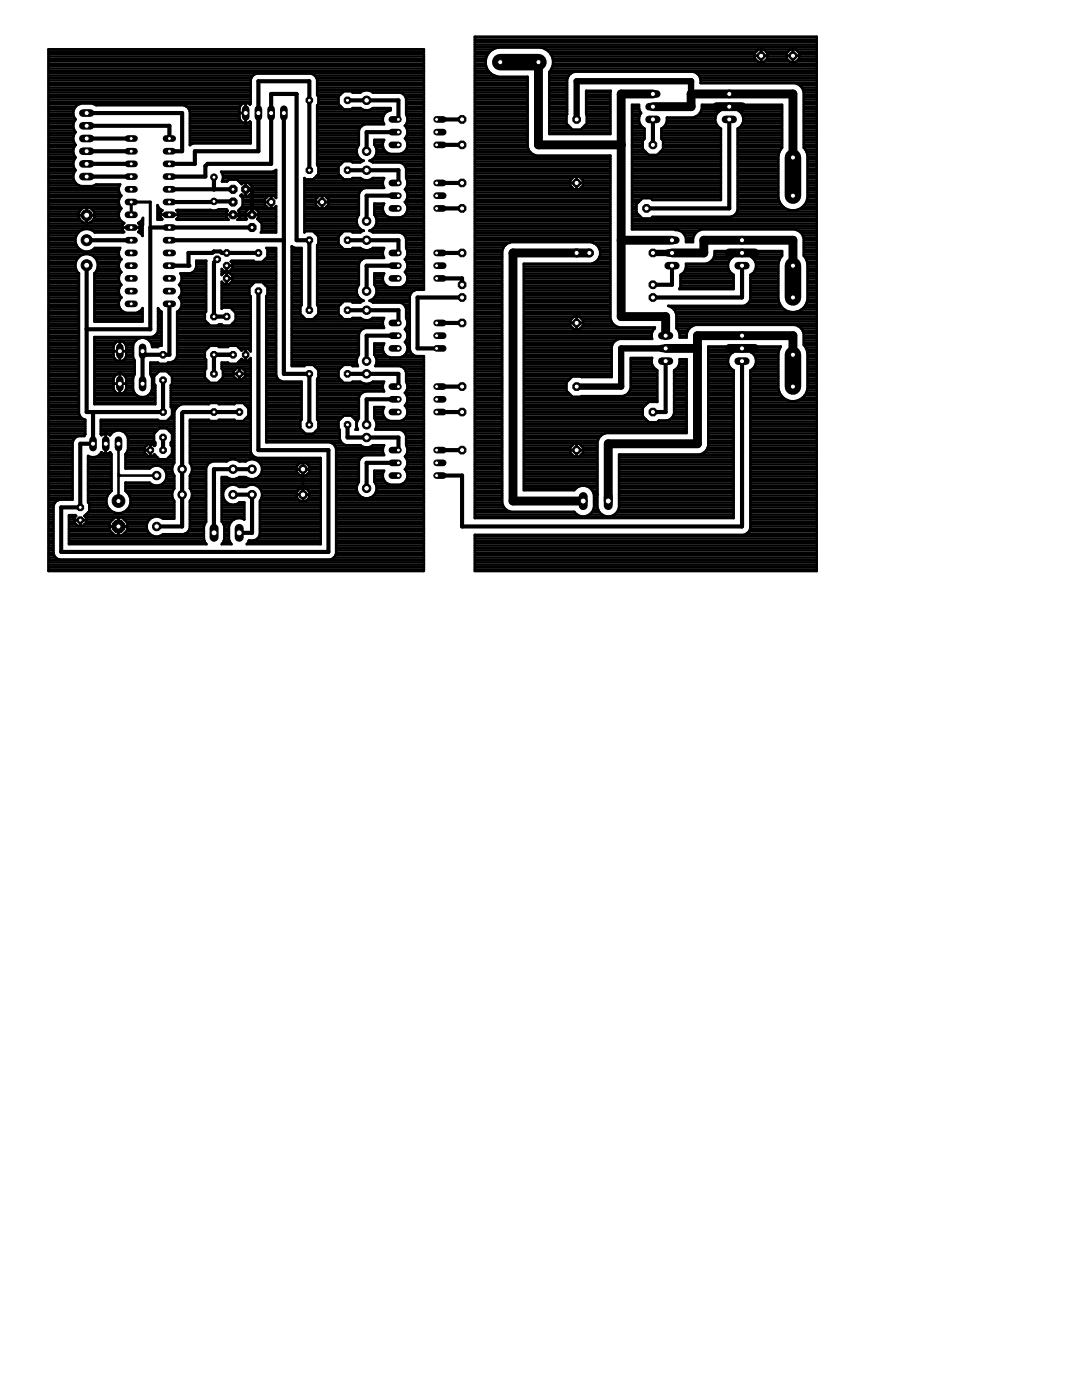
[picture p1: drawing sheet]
<svg xmlns="http://www.w3.org/2000/svg" width="216mm" height="279mm" viewBox="0 0 216 279" stroke-linecap="round" stroke-linejoin="round" font-family="sans-serif">
<g fill="none" stroke="#000" stroke-width=".51">
<path d="M9.7 9.9h74.9v47.9h-1.6l-.6 .3-.4 .4-.2 .6v10.7l.2 .6 .4 .4 .6 .3h1.6v42.9h-74.9zM9.7 18.4h40.3M9.7 19.9h40.3M9.7 19.4h40.3M9.7 18.9h40.3M9.7 17.9h40.3M9.7 17.5h40.3M9.7 17h40.3M9.7 16.5h40.3M9.7 16h40.3M9.7 15.6h40.5M9.7 15.1h40.8"/>
<path d="M9.7 14.6h74.9M9.7 14.1h74.9M9.7 13.7h74.9M9.7 13.2h74.9M9.7 12.7h74.9M9.7 12.2h74.9M9.7 11.8h74.9M9.7 11.3h74.9M9.7 10.8h74.9M9.7 10.3h74.9M62.8 15.1h21.8M63.1 15.6h21.5"/>
<path d="M63.3 18.4h5.1M63.3 18.9h4.6M63.3 17.9h21.3M63.3 17.5h21.3M63.3 17h21.3M63.3 16.5h21.3M63.3 16h21.3M63.5 19.9h4M63.5 19.4h4M71.9 18.4l-1.5 .1-.3-.3h-1.5l-1.1 1.1v1.5l1.1 1h1.5l.3-.2h1.5a1.92 1.92 0 0 0 2.5 0h3.6v.4a1.82 1.82 0 0 0-1.4 2.8h-3.7l-.6 .3-.5 .4-.2 .6M79.8 18.5l.6 .2 .4 .4 .2 .6v3.2a1.76 1.76 0 0 1-.2 2.2M80.6 18.9h4"/>
<path d="M80.9 19.4h3.7M81 19.9h3.6M84.6 18.4h-10.2a1.89 1.89 0 0 0-2.5 .1M94.7 9.9h3.7M94.7 18.4h10.6M94.7 19.9h10.6M94.7 19.4h10.6M94.7 18.9h10.6M94.7 17.9h10.6M94.7 17.5h10.6M94.7 17h10.6M94.7 16.5h10.6"/>
<path d="M94.7 16h10.6M94.7 15.6h10.6M94.7 15.1h4M94.7 14.6h3.2M94.7 14.1h2.8M94.7 13.7h2.5M94.7 13.2h2.3M94.7 12.7h2.2M94.7 12.2h2.2M94.7 11.8h2.3M94.7 11.3h2.4M94.7 10.8h2.7"/>
<path d="M94.7 10.3h3M94.7 9.4h68.3M94.7 8.9h68.3M94.7 8.4h68.3M94.7 8h68.3M94.7 7.5h68.3M97.1 11.3a2.88 2.88 0 0 1 2.3-1.8h8.4a2.94 2.94 0 0 1 1.8 4.9v12.4h12.2l.1-8.7h-4.9l.1 6.6-1.2 1.2h-1.7l-1.2-1.2v-1.7l.2-.1v-7.1l.2-.7 .6-.5 .7-.3h23.6a1.91 1.91 0 0 1 1.5 2.3h18.8l.8 .3 .7 .6 .3 .8v11.2l.6 .8M97.1 11.3a2.94 2.94 0 0 0 2.3 4h5.9v14l.3 .8 .6 .6 .8 .4h14.8v32.5l.3 .8 .6 .6 .8 .3h7.2v.2a1.84 1.84 0 0 0-.6 2.1h-6.5l-.7 .3-.6 .6-.3 .7v6l-7.8-.1-1.2 1.2v1.7l1.2 1.2h1.7l.1-.1h8.3l.7-.3 .6-.6 .3-.7v-6.1h4.2a1.91 1.91 0 0 0 1 2.5v6.3M108.9 9.9h54.1M109.5 10.3h41.4M109.6 18.4h3.6M109.6 19.9h3.6"/>
<path d="M109.6 19.4h3.6M109.6 18.9h3.6M109.6 17.9h3.6M109.6 17.5h3.6M109.6 17h3.6M109.6 16.5h3.6M109.6 16h3.6M109.6 15.6h3.7M109.6 15.1h3.9M109.6 14.6h4.3M109.8 14.1h53.2M109.9 10.8h40.7"/>
<path d="M110.1 13.7h52.9M110.2 11.3h40.4M110.3 13.2h52.7M110.3 11.8h40.4M110.4 12.7h52.6M110.4 12.2h40.8M117 18.4h4.8M117 19.9h4.8M117 19.4h4.8M117 18.9h4.8M139 14.6h24M139.5 15.1h23.5"/>
<path d="M139.7 15.6h23.3M139.8 16.5h23.2M139.8 16h23.2M150.6 11.1h2.5M151.3 9.9l-.7 .7v1.1l.7 .7h1.1l.7-.7v-1.1l-.7-.7M151.9 12.2h.1M151.9 11.8h.1M151.9 11.3h.1M151.9 10.8h.1M151.9 10.3h.1M151.9 9.9v2.5M152.5 12.2h5"/>
<path d="M152.9 10.3h4.3M153 11.8h4.1M153.1 11.3h3.9M153.1 10.8h3.9M157 11.1h2.5M157.7 9.9l-.7 .7v1.1l.7 .7h1l.8-.7v-1.1l-.8-.7M158.2 12.2h.1M158.2 11.8h.1M158.2 11.3h.1M158.2 10.8h.1M158.2 10.3h.1M158.2 9.9v2.5"/>
<path d="M158.9 12.2h4.1M159.2 10.3h3.8M159.4 11.8h3.6M159.5 11.3h3.5M159.5 10.8h3.5M159.5 17h3.5M160 17.5h3M160.2 17.9h2.8M160.4 18.4h2.6M160.4 19.9h2.6M160.4 19.4h2.6M160.4 18.9h2.6"/>
<path d="M9.7 36.5h5.4M9.7 24.6h5M9.7 39.9h14.1M9.7 39.4h14.3M9.7 38.9h14.4M9.7 38.4h14.1M9.7 38h14M9.7 37.5h14M9.7 37h6.1M9.7 36h5.1M9.7 35.6h4.9M9.7 35.1h4.9"/>
<path d="M9.7 34.6h5M9.7 34.1h5.2M9.7 33.7h5.2M9.7 33.2h5M9.7 32.7h4.9M9.7 32.2h5M9.7 31.8h5.2M9.7 31.3h5.2M9.7 30.8h5M9.7 30.3h4.9M9.7 29.9h4.9M9.7 29.4h5.1"/>
<path d="M9.7 28.9h5.4M9.7 28.4h5.1M9.7 28h4.9M9.7 27.5h4.9M9.7 27h5M9.7 26.5h5.2M9.7 26.1h5.2M9.7 25.6h5M9.7 25.1h4.9M9.7 24.2h5.2M9.7 23.7h5.2M9.7 23.2h5"/>
<path d="M9.7 22.7h4.9M9.7 22.2h4.9M9.7 21.8h5.1M9.7 21.3h5.4M9.7 20.8h6.1M9.7 20.3h40.3M14.6 28l.5 .9M15.1 28.9a1.77 1.77 0 0 0 0 2.5 1.8 1.8 0 0 0 0 2.6 1.9 1.9 0 0 0 1.1 3.1h2.2l.8-.3h4.8a1.69 1.69 0 0 0 .2 2.3 1.7 1.7 0 0 0 0 2.5l-.5 .9v.7M18.8 37h5.1M18.8 20.8h29.4M37.3 21.3h10.6M37.7 21.8h10.1"/>
<path d="M37.9 22.2v6.8l.7-.4h11.4v-4.1l-.1-.2-.8 .3M37.9 24.6h12.1M37.9 22.2l-.2-.5-.5-.4-.6-.3h-17.4l-.8-.3h-2.2a1.9 1.9 0 0 0-1.1 3.1 1.79 1.79 0 0 0 0 2.6l-.5 .9v.7M37.9 28.9h.1M37.9 28.4h12.1M37.9 28h12.1M37.9 27.5h12.1M37.9 27h12.1M37.9 26.5h12.1M37.9 26.1h12.1M37.9 25.6h12.1M37.9 25.1h12.1"/>
<path d="M37.9 24.2h10.2M37.9 23.7h9.9M37.9 23.2h9.9M37.9 22.7h9.9M37.9 22.2h9.9M44.3 34.6h10.8M44.4 36h1.1M44.5 35.6h10.6M44.5 35.1h10.6M47.5 36h7.6M47.8 22.6h1.2M47.9 21.3l-.1 2.1 .3 .8"/>
<path d="M48 36.5h7.1M48.1 24.2l.8 .4M48.1 38.9h.2M48.3 39.4h5M48.4 39.9h4.4M48.5 36.5l-.3 .3-.9-.9h-1.6l-.4 .3h-1a1.64 1.64 0 0 0-.2-1.9h10.3l.7-.4v5.6l-.5-.4h-1l-.8 .7v1.1l.8 .7h1l.5-.5v5.3h-3.1l.2-.2v-1.6M49 20.5v4.1M49 36.5v2.6M49 37.8h1.3M49 38.9h.1M49 38.4h.1M49 38h.1"/>
<path d="M49 37.5h.1M49 37h.1M49 24.2h.1M49 23.7h.1M49 23.2h.1M49 22.7h.1M49 22.2h.1M49 21.8h.1M49 21.3h.1M49 20.8h.1M49.6 36.5l.7 .8v1l-.7 .8h-1.1l-.3-.3-.2 .3 .4 .4v1.6l-.9 1 .3 .2v1.1l-.5 .5h1.8l.2-.2-.3-.3v-1.1l.8-.7h1l.8 .7v1.1l-.3 .3 .9 .9M49.8 38.9h5.3"/>
<path d="M49.8 20.8h.1M49.9 20.8v.1M49.9 20.8a1.29 1.29 0 0 0-2 .5M49.9 20.9l.1-.2v-4.8l.2-.6 .5-.4 .6-.2h10.7l.6 .2 .4 .4 .3 .6v3.1l.2 .3v1.5l-.2 .2v12l.2 .2v1.5l-1 1.1h-1.5l-.3-.3v10.9l.3-.3h1.5l1 1.1v1.5l-.2 .2v12l.2 .3v1.5l-1 1h-1.5l-1.1-1v-1.5l.3-.3v-11.4h-1.3l-.7-.4v24h2.5l.3-.3h1.5l1 1.1v1.5l-.2 .2v8.2l.2 .2v1.5l-1 1.1h-1.5l-1.1-1.1v-1.5l.3-.2v-7.6h-3.9l-.5-.3-.5-.4-.2-.6v-25.4h-2l.3 .2v1.5l-1.1 1.1h-1.5l-.2-.3h-4.4l-.1 .2 .3 .3v1l-.7 .7h-1l-.5-.5v1.2l.5-.5h1l.7 .7M50.1 37h5M50.2 38.4h4.9M50.3 38h4.8M50.3 37.5h4.8M54.1 39.1v2.5M54.1 39.9h.1M54.1 39.4h.1M54.7 34.1h.4"/>
<path d="M54.9 39.4h.2M60.7 36.5h15.7M60.7 39.9h2.3M60.7 39.4h2.7M60.7 38.9h10.9M60.7 38.4h11M60.7 38h11.4M60.7 37.5h15.9M60.7 37h15.7M60.7 36h15.7M60.7 35.6h.1M62.7 35.6h5.7"/>
<path d="M63.2 35.1h4.7M63.3 24.6h13.3M63.3 32.7h4.8M63.3 32.2h5.2M63.3 31.8h8.6M63.3 31.3h8.2M63.3 30.8h8M63.3 30.3h7.9M63.3 29.9h7.9M63.3 29.4h8M63.3 28.9h8.3M63.3 28.4h8.3"/>
<path d="M63.3 28h8.3M63.3 27.5h8.3M63.3 27h8.3M63.3 26.5h8.3M63.3 26.1h8.3M63.3 25.6h8.5M63.3 25.1h8.9M63.3 24.2h13.1M63.3 23.7h13.1M63.3 23.2h13.2M63.3 22.7h13.5M63.3 22.2h14"/>
<path d="M63.3 21.8h5.2M63.3 21.3h4.8M63.5 33.2h4.1M63.5 20.8h4.1M63.5 34.6h4M63.5 34.1h4M63.5 33.7h4M63.5 20.3h4M64.3 39.1v2.5M64.3 39.9h.1M64.3 39.4h.1M65.1 39.4h6.5"/>
<path d="M65.5 39.9h6.1M70.1 32.2h2.1M70.1 21.8h2.1M70.3 35.6h1.6M71.6 28.9a1.96 1.96 0 0 0 1 3.2l-.7 .3h-1.5l-.3-.2h-1.5l-1.1 1v1.5l1.1 1.1h1.5l.3-.3h1.5a1.92 1.92 0 0 0 2.5 0h2.2l-.2 .7v.7l.2 .6h-3.7l-.6 .2-.5 .5-.2 .6v4.1a1.96 1.96 0 0 0 1 3.1M71.6 26.1v2.8M74.1 21.8h3.9M74.1 32.2h10.5M74.4 35.6h2.2M74.4 31.8h10.2M74.7 28.9a1.94 1.94 0 0 1-1 3.2l.7 .3h5.4l.6 .3 .4 .4 .2 .6M74.7 28.9h1.7"/>
<path d="M74.7 28.4h1.7M74.7 28h1.9M74.8 31.3h9.8M75 29.4h1.4M75 30.8h9.6M75.1 30.3h2M75.1 29.9h1.5M80.4 32.7h4.2M80.6 30.3h4M80.8 25.1a1.75 1.75 0 0 1 0 2.5 1.81 1.81 0 0 1-.9 3.1h-2.1a1.84 1.84 0 0 1-1.2-2.8h-1.9v1M80.8 25.1h3.8M80.9 33.2h3.7"/>
<path d="M80.9 38h3.7M80.9 27.5h3.7M81 33.7v1.8a1.76 1.76 0 0 1-.2 2.3 1.75 1.75 0 0 1 0 2.5M81 35.1h3.6M81 34.6h3.6M81 34.1h3.6M81 33.7h3.6M81 22.7h3.6M81 22.2h3.6M81 21.8h3.6M81 21.3h3.6M81 20.8h3.6"/>
<path d="M81 20.3h3.6M81.1 37.5h3.5M81.1 35.6h3.5M81.1 29.9h3.5M81.1 28h3.5M81.1 24.6h3.5M81.1 39.9h3.5M81.1 25.6h3.5M81.2 38.4h3.4M81.2 27h3.4M81.2 23.2h3.4M81.3 37h3.3"/>
<path d="M81.3 36h3.3M81.3 29.4h3.3M81.3 28.4h3.3M81.3 36.5h3.3M81.3 39.4h3.3M81.3 38.9h3.3M81.3 28.9h3.3M81.3 26.5h3.3M81.3 26.1h3.3M81.3 24.2h3.3M81.3 23.7h3.3M94.7 36.5h27.1"/>
<path d="M94.7 24.6h10.6M94.7 39.9h27.1M94.7 39.4h27.1M94.7 38.9h27.1M94.7 38.4h27.1M94.7 38h27.1M94.7 37.5h19.5M94.7 37h19.1M94.7 36h19.1M94.7 35.6h19.5M94.7 35.1h27.1M94.7 34.6h27.1"/>
<path d="M94.7 34.1h27.1M94.7 33.7h27.1M94.7 33.2h27.1M94.7 32.7h27.1M94.7 32.2h27.1M94.7 31.8h27.1M94.7 31.3h27.1M94.7 30.8h11.7M94.7 30.3h11.1M94.7 29.9h10.8M94.7 29.4h10.6M94.7 28.9h10.6"/>
<path d="M94.7 28.4h10.6M94.7 28h10.6M94.7 27.5h10.6M94.7 27h10.6M94.7 26.5h10.6M94.7 26.1h10.6M94.7 25.6h10.6M94.7 25.1h10.6M94.7 24.2h10.6M94.7 23.7h10.6M94.7 23.2h10.6M94.7 22.7h10.6"/>
<path d="M94.7 22.2h10.6M94.7 21.8h10.6M94.7 21.3h10.6M94.7 20.8h10.6M94.7 20.3h10.6M109.6 24.6h3.4M109.6 26.5h12.2M109.6 26.1h12.2M109.6 25.6h4.3M109.6 25.1h3.9M109.6 24.2h3.4M109.6 23.7h3.4"/>
<path d="M109.6 23.2h3.4M109.6 22.7h3.6M109.6 22.2h3.6M109.6 21.8h3.6M109.6 21.3h3.6M109.6 20.8h3.6M109.6 20.3h3.6M115.1 37.5h.1M115.1 37h.1M115.1 36h.1M115.1 35.6h.1M115.1 35.2v2.6"/>
<path d="M115.9 37.5h5.9M115.9 35.6h5.9M116.2 25.6h5.6M116.3 37h5.5M116.3 36h5.5M116.6 25.1h5.2M117 22.7h4.8M117 22.2h4.8M117 21.8h4.8M117 21.3h4.8M117 20.8h4.8M117 20.3h4.8"/>
<path d="M117.1 24.6h4.7M117.1 24.2h4.7M117.1 23.7h4.7M117.1 23.2h4.7M126.1 36.5h17.7M126.1 24.6h1.6M126.1 39.9h1.8M126.1 39.4h17.7M126.1 38.9h17.7M126.1 38.4h17.7M126.1 38h17.7M126.1 37.5h17.7"/>
<path d="M126.1 37h17.7M126.1 36h17.7M126.1 35.6h17.7M126.1 35.1h17.7M126.1 34.6h17.7M126.1 34.1h17.7M126.1 33.7h17.7M126.1 33.2h17.7M126.1 32.7h17.7M126.1 32.2h17.7M126.1 31.8h17.7M126.1 31.3h17.7"/>
<path d="M126.1 30.8h3.2M126.1 30.3h2.7M126.1 29.9h2.3M126.1 29.4h2.1M126.1 28.9h2.1M126.1 28.4h2.1M126.1 28h2.3M126.1 27.5h2.5M126.1 27h2.5M126.1 26.5h2.5M126.1 26.1h2.5M126.1 25.6h2.3"/>
<path d="M126.1 25.1h1.8M126.1 24.2h1.4M126.1 23.7h1.4M126.1 23.2h1.5M126.1 22.7h1.7M126.1 22.2h1.6M126.1 21.8h1.4M126.1 21.3h1.4M130.2 39.9h13.6M131.3 30.8h12.5M131.7 30.3h12.1M132 27.5h11.8"/>
<path d="M132 27h11.8M132 26.5h11.8M132 26.1h11.8M132.1 25.6h11.6M132.2 29.9h11.6M132.2 28h11.6M132.3 29.4h11.5M132.3 28.9h11.5M132.3 28.4h11.5M132.7 25.1h10.5M132.9 24.6h10M133.1 24.2h9.6"/>
<path d="M133.1 23.7h9.6M138.9 23.2h3.9M139.5 22.7h3.5M139.8 22.2h3.7M140 21.8h3.6M140.1 21.3h16M145.5 21.3h.1M147.2 36.5h8.1M147.2 39.9h8.2M147.2 39.4h8.1M147.2 38.9h8.1M147.2 38.4h8.1"/>
<path d="M147.2 38h8.1M147.2 37.5h8.1M147.2 37h8.1M147.2 36h8.1M147.2 35.6h8.1M147.2 35.1h8.1M147.2 34.6h8.1M147.2 34.1h8.1M147.2 33.7h8.1M147.2 33.2h8.1M147.2 32.7h8.1M147.2 32.2h8.1"/>
<path d="M147.2 31.8h8.1M147.2 31.3h8.1M147.2 30.8h8.2M147.2 30.3h8.3M147.2 29.9h8.6M147.2 29.4h8.9M147.2 28.9h8.9M147.2 28.4h8.9M147.2 28h8.9M147.2 27.5h8.9M147.2 27h8.9M147.2 26.5h8.9"/>
<path d="M147.2 26.1h8.9M147.4 25.6h8.7M147.5 21.8h8.6M147.6 22.2h8.5M147.9 25.1h8.2M148 22.7h8.1M148.2 24.6h7.9M148.2 23.2h7.9M148.3 24.2h7.8M148.3 23.7h7.8M155.5 30.3l-.2 .8v8.4a2.95 2.95 0 0 0 2.9 2.5 2.95 2.95 0 0 0 2.9-2.5v-8.4l-.1-.8M155.5 30.3l.6-.8v-8.6h-8.6v.7l-.2 .5a2.02 2.02 0 0 1 1.1 1.8 2.02 2.02 0 0 1-1.2 1.8v16.2l-.3 .6-.4 .5-.6 .3h-15.7l-.3 .3"/>
<path d="M160.4 24.6h2.6M160.4 29.4h2.6M160.4 28.9h2.6M160.4 28.4h2.6M160.4 28h2.6M160.4 27.5h2.6M160.4 27h2.6M160.4 26.5h2.6M160.4 26.1h2.6M160.4 25.6h2.6M160.4 25.1h2.6M160.4 24.2h2.6"/>
<path d="M160.4 23.7h2.6M160.4 23.2h2.6M160.4 22.7h2.6M160.4 22.2h2.6M160.4 21.8h2.6M160.4 21.3h2.6M160.4 20.8h2.6M160.4 20.3h2.6M160.7 29.9h2.3M161 30.3h2M161 39.9h2M161.1 30.8h1.9"/>
<path d="M161.1 36.5h1.9M161.1 39.4h1.9M161.1 38.9h1.9M161.1 38.4h1.9M161.1 38h1.9M161.1 37.5h1.9M161.1 37h1.9M161.1 36h1.9M161.1 35.6h1.9M161.1 35.1h1.9M161.1 34.6h1.9M161.1 34.1h1.9"/>
<path d="M161.1 33.7h1.9M161.1 33.2h1.9M161.1 32.7h1.9M161.1 32.2h1.9M161.1 31.8h1.9M161.1 31.3h1.9M9.7 40.3h14M9.7 41.8h6.5M9.7 55.6h6M9.7 59.9h6M9.7 59.4h6M9.7 58.9h6"/>
<path d="M9.7 58.4h6M9.7 58h6M9.7 57.5h6M9.7 57h6M9.7 56.5h6M9.7 56h6M9.7 55.1h6M9.7 54.6h6M9.7 54.1h5.7M9.7 53.7h5.5M9.7 53.2h5.3M9.7 52.7h5.3"/>
<path d="M9.7 52.2h5.5M9.7 51.8h5.7M9.7 51.3h6.1M9.7 50.8h6.9M9.7 50.3h14M9.7 49.8h6.3M9.7 49.4h5.9M9.7 48.9h5.6M9.7 48.4h5.4M9.7 47.9h5.3M9.7 47.5h5.4M9.7 47h5.6"/>
<path d="M9.7 46.5h5.9M9.7 46h6.3M9.7 45.6h14.7M9.7 45.1h14.7M9.7 44.6h15M9.7 44.1h6.5M9.7 43.7h6.2M9.7 43.2h6M9.7 42.7h6M9.7 42.2h6.2M9.7 41.3h14.3M9.7 40.8h14.1"/>
<path d="M15 47.5a2.25 2.25 0 0 0 1.2 2.5 2.25 2.25 0 0 0 2.7-.5h5.1a1.71 1.71 0 0 0 .2 2.3M16.1 41.9l.3-.3 .9-.3v3.3a1.61 1.61 0 0 1-1.6-1.6h3.2a1.57 1.57 0 0 1-1.6 1.6v-3.3a1.58 1.58 0 0 1 1.6 1.6h-3.2zM17.3 41.8h.1M17.3 44.1h.1M17.3 43.7h.1M17.3 43.2h.1M17.3 42.7h.1M17.3 42.2h.1M18 50.8h5.7M18.4 41.8h5.7M18.4 44.1h5.8M18.5 49.8h5.3"/>
<path d="M18.5 46h6M18.6 46.1l.3 .3 5.9-.1M18.6 46.1a2.29 2.29 0 0 0-3.6 1.4M18.7 43.7h5.2M18.7 42.2h5.1M18.8 51.3h5.1M18.8 55.6h4.9M18.8 59.9h5.1M18.8 59.4h5.4M18.8 58.9h5.1M18.8 58.4h4.9M18.8 58h4.9"/>
<path d="M18.8 57.5h5M18.8 57h5.3M18.8 56.5h5.2M18.8 56h5M18.8 55.1h5M18.8 54.6h5.2M18.9 43.2h4.8M18.9 42.7h4.8M19.2 54.1h4.9M19.2 51.8h5M19.4 53.7h4.4M19.4 52.2h4.5"/>
<path d="M19.5 53.2h4.2M19.5 52.7h4.2M23.7 43.2l.3 .7 .8 .6M24.2 59.4a1.79 1.79 0 0 0-.4 1.8 1.79 1.79 0 0 0 1.4 1.2h2l.7-.2 .5-.7v2.7h-9.6v-9.7a2.25 2.25 0 0 0 .1-3.2 2.25 2.25 0 0 0-3.2 0 2.25 2.25 0 0 0 0 3.2v28a1.5 1.5 0 0 0 1.3 1.3v2.9l-.2 .3M24.2 51.8a1.7 1.7 0 0 0 0 2.5 1.7 1.7 0 0 0 0 2.5 1.7 1.7 0 0 0 0 2.6M24.3 45.4h3.7M24.8 44.5h.1M24.8 44.5a1.14 1.14 0 0 0 0 1.8M24.8 46.3h.1M26.2 45.4h.1M27.6 44.5h.1M27.6 44.5l.8-.6 .1-.4-.1 1.6"/>
<path d="M27.6 44.5a1.18 1.18 0 0 1 0 1.8l.3 .1 .5 .7v-2M27.7 44.6h.8M27.8 46h.6M28 46.5h.4M28 45.1h.4M28 45.6h.4M28.1 44.1h.4M28.4 47h.1M28.5 43.7h.1M31.4 41.8h.6M31.4 43.7h.9M31.4 43.2h.6"/>
<path d="M31.4 42.7h.6M31.4 42.2h.8M31.4 41.3h.2M32 42.9h3.6M32.4 42l-.8-.6-.2-.5v3l1-.1M32.4 42h.1M32.4 42a1.14 1.14 0 0 0 0 1.8M32.4 43.8h.1M33.8 42.9h.1M33.8 47.9h22.8v26.7h5.1M35.2 42h.1M35.2 42l6.8-.1 1.1 .1 .5-.2h1.6l.3 .3-.3 .2v1.1l.4 .5-10.4-.1a1.18 1.18 0 0 0 0-1.8z"/>
<path d="M35.3 43.7h10.1M35.4 42.2h9.9M35.6 43.2h9.6M35.6 42.7h9.6M35.7 59.4a1.77 1.77 0 0 1-.4 2.8M35.7 59.4h5.4M35.9 57h5.2M36 56.5h5.1M36 54.6h5.1M36.1 59.9h5M36.1 58.9h5M36.2 57.5h4.9"/>
<path d="M36.2 56h4.9M36.2 55.1h4.9M36.3 55.6h4.8M36.3 58.4h4.8M36.3 58h4.8M38.5 54.3l-.6 .3h-1.9a1.75 1.75 0 0 1-.3 2.2 1.7 1.7 0 0 1 0 2.6M38.5 54.3h.1M38.7 54.1h2.4M38.9 53.9l.3-.6v-1.3h1.9v10.2M38.9 53.9l-.4 .4M38.9 53.9h.1M39 53.7h2.1"/>
<path d="M39.2 53.2h1.9M39.2 52.7h1.9M39.2 52.2h1.9M44.2 59.9h5.8M44.2 59.4h5.8M44.2 58.9h5.6M44.2 58.4h5.6M44.2 58h5.6M44.2 57.5h5.6M44.2 57h5.9M44.2 56.5h.3M44.2 54.6h.3"/>
<path d="M44.2 54.1h.5M45.2 42.9h2.6M45.2 54.4v2.3M45.2 55.6h9.9M45.2 56.5h.1M45.2 56h.1M45.2 55.1h.1M45.2 54.6h.1M45.2 54.1h.1M45.2 53.7h.1M45.2 53.2h.1M45.8 54.1h9.3"/>
<path d="M45.9 56.5h4.7M45.9 54.6h9.2M46.1 52.2h4.7M46.2 53.7h8.9M46.4 56l-.7 .7h-1l-.5-.5v5.4l.3-.2h1.5l1 1v1.5l-1 1.1h-1.5l-.3-.3h-.5l-.3 .3h-1.5l-1-1.1v-1.5l.2-.2M46.4 53h-1.2v1.2M46.4 55.1v.9M46.4 56h8.7M46.4 55.1h8.7M46.4 53.2h8.7M46.4 52.7h8.7M46.5 42.9h.1"/>
<path d="M47.5 43.7h1.8M47.7 42.2h1.4M47.8 43.2h1.2M47.8 42.7h1.2M47.8 41.8h1.8M48.3 41.3h5M48.4 40.3h5.7M48.4 40.8h4.4M49 42.9h2.6M50.3 41.6v1.3M50.3 41.8h.1M50.3 42.7h.1"/>
<path d="M50.3 42.2h.1M51 41.8h4.1M51.4 43.7h3.7M51.5 42.2h3.6M51.6 43.2h3.5M51.6 42.7h3.5M51.8 44.1h3.3M52.2 46h2.9M52.2 45.6h2.9M52.2 45.1h2.9M52.2 44.6h2.9M52.4 52.2h2.7"/>
<path d="M52.5 56.5h2.6M52.9 51.8h2.2M53 57h2.1M53.1 59.9h2M53.1 59.4h2M53.3 58.9h1.8M53.3 51.3h1.8M53.4 58.4h1.7M53.4 58h1.7M53.4 57.5h1.7M53.4 50.8h1.7M53.4 50.3h1.7"/>
<path d="M53.4 49.8h1.7M54.1 41.3h.1M54.1 40.8h.1M54.9 41.3h.2M58.2 55.6h2M58.2 59.9h2M58.2 59.4h2M58.2 58.9h2M58.2 58.4h2M58.2 58h2M58.2 57.5h2M58.2 57h2"/>
<path d="M58.2 56.5h2M58.2 56h2M58.2 55.1h2M58.2 54.6h2M58.2 54.1h2M58.2 53.7h2M58.2 53.2h2M58.2 52.7h2M58.2 52.2h2M58.2 51.8h2M58.2 51.3h2M58.2 50.8h2"/>
<path d="M58.2 50.3h2M58.2 49.8h2M58.2 49.4h.4M60.7 40.3h10.9M60.7 41.8h10.9M60.7 46h11.9M60.7 45.6h11.1M60.7 45.1h10.7M60.7 44.6h10.5M60.7 44.1h10.5M60.7 43.7h10.5M60.7 43.2h10.7"/>
<path d="M60.7 42.7h10.9M60.7 42.2h10.9M60.7 41.3h2.7M60.7 40.8h2.3M62.8 46.5h5.4M63.3 55.6h8.3M63.3 59.9h8.9M63.3 59.4h8.3M63.3 58.9h8M63.3 58.4h7.9M63.3 58h7.9M63.3 57.5h8"/>
<path d="M63.3 57h8.2M63.3 56.5h8.3M63.3 56h8.3M63.3 55.1h8.3M63.3 54.6h8.3M63.3 54.1h8.3M63.3 53.7h8.3M63.3 53.2h8.3M63.3 52.7h8.3M63.3 52.2h8.5M63.3 51.8h8.9M63.3 51.3h13.3"/>
<path d="M63.3 50.8h13.1M63.3 50.3h13.1M63.3 49.8h9.3M63.3 49.4h4.9M63.3 48.9h4.5M63.3 47h4.5M63.5 48.4h4M63.5 47.9h4M63.5 47.5h4M64.3 41.3h.1M64.3 40.8h.1M65.1 41.3h6.5"/>
<path d="M65.5 40.8h6.1M69.3 47.9h10.2v2.6M71.6 52.7v4.2a1.96 1.96 0 0 0 1 3.1l-.7 .4h-1.5l-.3-.3h-1.5l-1.1 1.1v1.5l1.1 1h1.5l.3-.2h1.5a1.85 1.85 0 0 0 2.5 0h2.2l-.2 .6v.7l.2 .6h-3.7l-.6 .3-.5 .4-.2 .6v4.1a1.91 1.91 0 0 0-.2 2.3h-1l-.3-.3h-1.5l-1.1 1.1v1.5l1.1 1h1.5l.3-.2h1.5a1.92 1.92 0 0 0 2.5 0h2.2l-.2 .6v.7l.2 .6h-3.7l-.6 .3-.5 .4-.2 .6M72.6 46l-.7 .4h-1.5l-.3-.3h-1.5l-1.1 1.1v1.5l1.1 1h1.5l.3-.2h1.5a1.85 1.85 0 0 0 2.5 0h2.2l-.2 .6v.7l.2 .7h-3.7l-.6 .2-.5 .5-.2 .5M73.7 46l.7 .4h5.4l.6 .2 .4 .5 .2 .5v1.9a1.76 1.76 0 0 1-.2 2.3M73.7 49.8h2.8M73.7 46h10.9M74.1 59.9h7.7M74.5 45.6h10.1M74.7 41.8h1.7M74.7 55.6h1.7M74.7 59.4h7.1"/>
<path d="M74.7 56.5h1.9M74.7 56h1.7M74.7 55.1h1.7M74.7 54.6h1.9M74.7 42.7h2.1M74.7 42.2h1.8M74.7 41.3h1.7M74.7 40.8h1.9M74.8 57h2.3M74.9 45.1h9.7M74.9 43.2h2.4M75 58.9h6.8"/>
<path d="M75 57.5h9.6M75.1 44.6h9.5M75.1 43.7h9.5M75.1 58.4h7M75.1 58h7.6M75.1 44.1h9.5M76.4 41.2l.2-.6h-1.9v2.3a1.94 1.94 0 0 1-1 3.1M76.4 41.2a1.81 1.81 0 0 0 1.4 2.2h2.1a1.81 1.81 0 0 0 1.4-2.2M80.1 46.5h4.5M80.4 43.2h4.2M80.6 57h4M80.8 47h3.8"/>
<path d="M80.8 40.3h3.8M80.8 51.8a1.75 1.75 0 0 1 0 2.5 1.81 1.81 0 0 1-.9 3.1h-2.1a1.84 1.84 0 0 1-1.2-2.8h-1.9v2.3a1.94 1.94 0 0 1-1 3.1l.7 .4h5.4l.6 .2 .4 .4 .2 .6v1.9a1.76 1.76 0 0 1-.2 2.2 1.75 1.75 0 0 1 0 2.6 1.81 1.81 0 0 1-.9 3h-2.1a1.84 1.84 0 0 1-1.2-2.8h-1.9v2.3a1.83 1.83 0 0 1 .2 2.3h4.9l.6 .2 .4 .4 .2 .6v1.9a1.76 1.76 0 0 1-.2 2.2M80.8 40.3l.5 .9M80.8 51.8h3.8M80.9 54.1h3.7M80.9 42.7h3.7M81 47.5h3.6M81 49.4h3.6M81 48.9h3.6M81 48.4h3.6M81 47.9h3.6M81.1 56.5h3.5"/>
<path d="M81.1 54.6h3.5M81.1 52.2h3.5M81.1 51.3h3.5M81.1 40.8h3.5M81.2 53.7h3.4M81.2 49.8h3.4M81.2 42.2h3.4M81.3 56h3.3M81.3 55.1h3.3M81.3 41.8h3.3M81.3 55.6h3.3M81.3 53.2h3.3"/>
<path d="M81.3 52.7h3.3M81.3 50.8h3.3M81.3 50.3h3.3M81.3 41.3h3.3M94.7 40.3h27.1M94.7 41.8h27.1M94.7 55.6h5.5M94.7 59.9h5.5M94.7 59.4h5.5M94.7 58.9h5.5M94.7 58.4h5.5M94.7 58h5.5"/>
<path d="M94.7 57.5h5.5M94.7 57h5.5M94.7 56.5h5.5M94.7 56h5.5M94.7 55.1h5.5M94.7 54.6h5.5M94.7 54.1h5.5M94.7 53.7h5.5M94.7 53.2h5.5M94.7 52.7h5.5M94.7 52.2h5.5M94.7 51.8h5.5"/>
<path d="M94.7 51.3h5.5M94.7 50.8h5.5M94.7 50.3h5.5M94.7 49.8h5.6M94.7 49.4h5.8M94.7 48.9h6.2M94.7 48.4h7M94.7 47.9h27.1M94.7 47.5h27.1M94.7 47h27.1M94.7 46.5h27.1M94.7 46h27.1"/>
<path d="M94.7 45.6h27.1M94.7 45.1h27.1M94.7 44.6h27.1M94.7 44.1h27.1M94.7 43.7h27.1M94.7 43.2h27.1M94.7 42.7h27.1M94.7 42.2h27.1M94.7 41.3h27.1M94.7 40.8h27.1M104.5 55.6h17.3M104.5 59.9h17.3"/>
<path d="M104.5 59.4h17.3M104.5 58.9h17.3M104.5 58.4h17.3M104.5 58h17.3M104.5 57.5h17.3M104.5 57h17.3M104.5 56.5h17.3M104.5 56h17.3M104.5 55.1h17.3M104.5 54.6h17.3M104.5 54.1h17.3M104.5 53.7h17.3"/>
<path d="M104.5 53.2h17.3M104.5 52.7h17.3M118.3 48.4h3.5M118.3 48.5l-.3-.2h-16.1l-.8 .4-.6 .6-.3 .8v50.3l.3 .8 .6 .6 .8 .4h12.7a2.19 2.19 0 0 0 2.2 .9 2.19 2.19 0 0 0 1.7-1.8v-2.6a2.2 2.2 0 0 0-1.7-1.7 2.2 2.2 0 0 0-2.2 .8h-10.1v-45.2h13.5l.4-.1a1.88 1.88 0 0 0 1.1-1.1l.1-.1a2.22 2.22 0 0 0 0-1.7 2.26 2.26 0 0 0-1.2-1.1M118.9 52.2h2.9M119.1 48.9h2.7M119.4 51.8h2.4M119.5 49.4h2.3M119.6 51.3h2.2M119.7 49.8h2.1M119.8 50.8h2M119.8 50.3h2"/>
<path d="M126.1 40.3h1.3M126.1 41.8h.9M126.1 45.6h36.9M126.1 45.1h36.9M126.1 44.6h36.9M126.1 44.1h36.9M126.1 43.7h36.9M126.1 43.2h1.6M126.1 42.7h1.2M126.1 42.2h.9M126.1 41.3h.9M126.1 40.8h.9"/>
<path d="M128.2 43.6l-1.2-1.2v-1.6l1.2-1.2h1.7l.3 .3h13.6v-14.2a2.01 2.01 0 0 1-1.1-1.8 2.01 2.01 0 0 1 1-1.8l-.2-.7 .1-.5h-3.5a2.19 2.19 0 0 1-1.8 2.6h-5.2a1.96 1.96 0 0 1-1.1 2.2v2l.3 .4v1.6l-1.2 1.2h-1.6l-1.3-1.2v-1.6l.4-.4v-2a2.01 2.01 0 0 1-.7-3.1l-.4-.9v-.8h-1.4v24.9h8.4a2.56 2.56 0 0 1 2.4 1.7v.8h1.4a2.2 2.2 0 0 1 1.7-2.5h18.6l.8 .3 .7 .6 .3 .8v3.6l.6 .8 .1 .7v7.2a2.95 2.95 0 0 1-2.9 2.5 2.95 2.95 0 0 1-2.9-2.5v-7.2l.2-.7 .6-.8v-1h-6.1l.1 .7M135.6 46h3.8M135.7 57.5h10.7M135.8 55.6h10.6M135.8 57h10.6M135.8 56.5h10.6M135.8 56h10.6M135.8 55.1h10.6M136.1 54.6h9.9M136.3 46.5h2.5M136.6 54.1h9M136.7 47h1.8"/>
<path d="M136.8 53.7h8.6M136.9 47.5h1.4M136.9 53.2h8.4M136.9 52.7h8.4M136.9 47.9h1.4M136.9 52.6h4a2.16 2.16 0 0 0 1.7-2.5h3.5l-.1 .5 .3 .6a2.02 2.02 0 0 0-1.1 1.9 2.02 2.02 0 0 0 1.2 1.7v2.9h-10.8l.2-.5v-2.4a1.96 1.96 0 0 0 1.1-2.2zM141.8 52.2h3.6M142.2 51.8h3.5M142.5 51.3h3.7M142.6 50.8h3.5M142.6 50.3h3.4M146 50.5h4.1"/>
<path d="M146.1 43.2h16.9M146.8 42.7h16.2M147.1 42.2h15.9M147.2 40.3h8.4M147.2 41.8h9.9M147.2 41.3h9.1M147.2 40.8h8.7M148.1 50.5h.1M149.7 59.9h5.6M149.7 55.6h5.6M149.7 59.4h5.6M149.7 58.9h5.6"/>
<path d="M149.7 58.4h5.6M149.7 58h5.6M149.7 57.5h5.6M149.7 57h5.6M149.7 56.5h5.6M149.7 56h5.6M149.7 55.1h5.6M149.9 51.3h6M150.1 50.8h6M150.1 50.8l-.3 .4a2.02 2.02 0 0 1 1.1 1.9 2.02 2.02 0 0 1-1.2 1.7v4.9l-.2 .6M150.1 50.3h6M150.1 54.6h5.2"/>
<path d="M150.4 51.8h5.2M150.6 54.1h4.7M150.7 52.2h4.7M150.8 53.7h4.5M150.9 53.2h4.4M150.9 52.7h4.4M159.3 46h3.7M159.4 41.8h3.6M159.9 46.5h3.1M160.1 41.3h2.9M160.2 47h2.8M160.4 47.5h2.6"/>
<path d="M160.4 50.8h2.6M160.4 50.3h2.6M160.4 49.8h2.6M160.4 49.4h2.6M160.4 48.9h2.6M160.4 48.4h2.6M160.4 47.9h2.6M160.6 51.3h2.4M160.6 40.8h2.4M160.9 40.3h2.1M160.9 51.8h2.1M161 52.2h2"/>
<path d="M161.1 59.9h1.9M161.1 55.6h1.9M161.1 59.4h1.9M161.1 58.9h1.9M161.1 58.4h1.9M161.1 58h1.9M161.1 57.5h1.9M161.1 57h1.9M161.1 56.5h1.9M161.1 56h1.9M161.1 55.1h1.9M161.1 54.6h1.9"/>
<path d="M161.1 54.1h1.9M161.1 53.7h1.9M161.1 53.2h1.9M161.1 52.7h1.9M9.7 74.6h6M9.7 70.8h6M9.7 79.8h6M9.7 79.4h6M9.7 78.9h6M9.7 78.4h6M9.7 77.9h6M9.7 77.5h6"/>
<path d="M9.7 77h6M9.7 76.5h6M9.7 76h6M9.7 75.6h6M9.7 75.1h6M9.7 74.1h6M9.7 73.7h6M9.7 73.2h6M9.7 72.7h6M9.7 72.2h6M9.7 71.8h6M9.7 71.3h6"/>
<path d="M9.7 70.3h6M9.7 69.8h6M9.7 69.4h6M9.7 68.9h6M9.7 68.4h6M9.7 67.9h6M9.7 67.5h6M9.7 67h6M9.7 66.5h6M9.7 66h6M9.7 65.6h6M9.7 65.1h6"/>
<path d="M9.7 64.6h6M9.7 64.1h6M9.7 63.6h6M9.7 63.2h6M9.7 62.7h6M9.7 62.2h6M9.7 61.7h6M9.7 61.3h6M9.7 60.8h6M9.7 60.3h6M18.8 74.6h4.8M18.8 70.8h3.8"/>
<path d="M18.8 79.8h12.2M18.8 79.4h12.2M18.8 78.9h8.5M18.8 78.4h4.4M18.8 77.9h4M18.8 77.5h3.8M18.8 77h3.8M18.8 76.5h3.8M18.8 76h3.8M18.8 75.6h3.9M18.8 75.1h4.1M18.8 74.1h8.1"/>
<path d="M18.8 73.7h8.1M18.8 73.2h8.1M18.8 72.7h8.1M18.8 72.2h8.1M18.8 71.8h4.2M18.8 71.3h3.9M18.8 70.3h3.8M18.8 69.8h3.8M18.8 69.4h3.8M18.8 68.9h3.9M18.8 68.4h4.2M18.8 67.9h8.3"/>
<path d="M18.8 67.5h9.2M18.8 64.1h9.6M18.8 63.6h9.6M18.8 63.2h9.6M18.8 62.7h9.6M18.8 62.2h5.8M18.8 61.7h5.3M18.8 61.3h5M18.8 60.8h4.9M18.8 60.3h4.9M22.6 77.4v-1.7a1.27 1.27 0 0 1 1.3-1.2 1.27 1.27 0 0 1 1.3 1.2v1.7M22.6 76.6h2.6"/>
<path d="M22.6 77.4a1.27 1.27 0 0 0 1.3 1.2 1.27 1.27 0 0 0 1.3-1.2M22.6 70.1h2.6M22.9 68.5a1.28 1.28 0 0 1 1.4-.4 1.28 1.28 0 0 1 .9 1.1v1.8a1.27 1.27 0 0 1-1.3 1.1 1.27 1.27 0 0 1-1.3-1.1l.1-2zM23.9 68.1v4M23.9 74.5v4.1M23.9 74.6h.1M23.9 70.8h.1M23.9 78.4h.1M23.9 77.9h.1M23.9 77.5h.1M23.9 77h.1M23.9 76.5h.1"/>
<path d="M23.9 76h.1M23.9 75.6h.1M23.9 75.1h.1M23.9 71.8h.1M23.9 71.3h.1M23.9 70.3h.1M23.9 69.8h.1M23.9 69.4h.1M23.9 68.9h.1M23.9 68.4h.1M24.3 74.6h2.6M24.6 78.4h2.2"/>
<path d="M24.8 71.8h2M24.8 68.4h2M25 75.1h1.7M25 77.9h1.6M25.1 68.9h1.5M25.1 71.3h1.4M25.2 75.6h1.3M25.2 70.8h1.3M25.2 77.5h1.3M25.2 77h1.3M25.2 76.5h1.3M25.2 76h1.3"/>
<path d="M25.2 70.3h1.3M25.2 69.8h1.3M25.2 69.4h1.3M26.8 78.4a1.95 1.95 0 0 0 3.3 0M27.7 62.2h.7M28.3 61.7h.1M28.9 67.5h3.3M29.6 78.9h1.4M29.7 67.9h2.5M30 74.6h1.2M30 74.1h1.7M30 73.7h11.1"/>
<path d="M30 73.2h11.1M30 72.7h11.1M30.1 78.4h.9M30.1 68.4h2.1M30.2 75.1h.6M30.2 77.9h.8M30.3 68.9h1.9M30.4 77.5h.6M30.4 77h.6M30.4 76.5h.3M30.4 76h.3M30.4 75.6h.3"/>
<path d="M30.9 67h1.3M31.3 66.5h.9M31.5 66h.7M31.5 65.6h.7M31.5 65.1h.7M31.5 64.6h.7M31.5 64.1h.7M31.5 63.6h.7M31.5 63.2h.7M31.5 62.7h.7M31.5 62.2h.7M31.5 61.7h.2"/>
<path d="M32.2 62.2l-.7-.7v4.5l-.2 .6-.4 .4-.6 .3h-11.5v13.4h12.2v-3.8l-.3-.3v-1.5l1.1-1h1.5l1 1v1.5l-.2 .3v4.3l.2 .3v1.5l-1 1h-1.5l-.3-.2h-11.4v2.9l.1 .2M32.2 62.2v6.8h-.4l-.3 .3h-1.1a1.92 1.92 0 0 0-1.8-1.9 1.92 1.92 0 0 0-2.1 1.5v2.3l.4 .8v2.7l-.4 .7v2.3l.3 .7M33.3 74.1h7.6M33.8 74.6h7.1M34.1 79.8h15.9M34.1 79.4h15.9M34.1 78.9h15.9M34.1 78.4h15.9M34.1 77.9h15.9M34.1 77.5h15.9M34.1 77h15.9M34.3 75.1h6.6"/>
<path d="M34.3 76.5h15.7M34.3 76h7.3M34.3 75.6h6.8M34.4 72.2h6.7M35 71.8h6.1M35.3 71.3h5.6M35.3 62.2v8.9a1.57 1.57 0 0 1-1.8 1.2l-.2 .3h-1.5l-.3-.3h-1.5v2.4l.4 .7v2.3l-.3 .7M35.3 70.8h5.6M35.3 70.3h5.6M35.3 69.8h5.8M35.3 69.4h6.3M35.3 68.9h14.7"/>
<path d="M35.3 68.4h14.7M35.3 67.9h14.7M35.3 67.5h14.7M35.3 67h14.7M35.3 66.5h14.7M35.3 66h14.7M35.3 65.6h14.7M35.3 65.1h14.7M35.3 64.6h6.3M35.3 64.1h5.8M35.3 63.6h5.6M35.3 63.2h5.6"/>
<path d="M35.3 62.7h5.6M35.3 62.2h5.8M35.9 61.7h5.2M36.2 61.3h4.9M36.3 60.8h4.8M36.3 60.3h4.8M43.8 76h6.2M44.2 73.2h5.8M44.2 72.7h5.8M44.2 61.3h5.8M44.2 60.8h5.8M44.2 60.3h5.8"/>
<path d="M44.3 75.6h2.8M44.3 73.7h2.8M44.5 74.6h5.5M44.5 75.1h2.1M44.5 74.1h2.1M46.3 64.6h3.7M46.4 61.7h3.6M46.6 75.1l.7 .7h.9l.7-.7M46.6 74.1l.7-.7h.9l.7 .7M46.6 74.1v1M46.8 64.1h3.2M46.8 62.2h3.2"/>
<path d="M47 63.6h3M47 63.2h3M47 62.7h3M47.6 72.2h2.4M47.6 69.4h2.4M47.8 73.4v2.4M47.8 75.6h.1M47.8 75.1h.1M47.8 74.1h.1M47.8 73.7h.1M48.1 71.8h.2M48.1 69.8h.2"/>
<path d="M48.5 75.6h1.5M48.5 73.7h1.5M48.9 74.1v1M48.9 75.1h1.1M48.9 74.1h1.1M49 69.6v2.4M49 70.8h.1M49 71.8h.1M49 71.3h.1M49 70.3h.1M49 69.8h.1M49.7 71.8h.3"/>
<path d="M49.7 69.8h.3M53.1 74.6h2M53.1 70.8h2M53.1 79.8h7.1M53.1 79.4h7.1M53.1 78.9h7.1M53.1 78.4h7.1M53.1 77.9h7.1M53.1 77.5h7.1M53.1 77h7.1M53.1 76.5h7.1M53.1 76h2.9"/>
<path d="M53.1 75.6h2.3M53.1 75.1h2.1M53.1 74.1h2M53.1 73.7h2M53.1 73.2h2M53.1 72.7h2M53.1 72.2h2M53.1 71.8h2M53.1 71.3h2M53.1 70.3h2M53.1 69.8h2M53.1 69.4h2"/>
<path d="M53.1 68.9h2M53.1 68.4h2M53.1 67.9h2M53.1 67.5h2M53.1 67h2M53.1 66.5h2M53.1 66h2M53.1 65.6h2M53.1 65.1h2M53.1 64.6h2M53.1 64.1h2M53.1 63.6h2"/>
<path d="M53.1 63.2h2M53.1 62.7h2M53.1 62.2h2M53.1 61.7h2M53.1 61.3h2M53.1 60.8h2M53.1 60.3h2M58.2 70.8h13.4M58.2 72.7h13.1M58.2 72.2h13M58.2 71.8h13M58.2 71.3h13.1"/>
<path d="M58.2 70.3h13.4M58.2 69.8h13.4M58.2 69.4h13.4M58.2 68.9h13.4M58.2 68.4h13.4M58.2 67.9h13.4M58.2 67.5h13.4M58.2 67h13.4M58.2 66.5h13.5M58.2 66h13.7M58.2 65.6h14.4M58.2 65.1h18.3"/>
<path d="M58.2 64.6h18.2M58.2 64.1h18.2M58.2 63.6h2.7M58.2 63.2h2.3M58.2 62.7h1.8M58.2 62.2h1.7M58.2 61.7h1.7M58.2 61.3h1.7M58.2 60.8h2M58.2 60.3h2M62.5 63.6h6M62.8 73.2h5.4"/>
<path d="M63 63.2h5.1M63.3 79.8h8.3M63.3 79.4h8.3M63.3 78.9h8.5M63.3 78.4h8.9M63.3 77.9h13.3M63.3 77.5h13.1M63.3 77h13.1M63.3 76.5h9.3M63.3 76h4.9M63.3 60.8h4.6M63.3 60.3h5.1"/>
<path d="M63.3 75.6h4.5M63.3 73.7h4.5M63.5 62.7h4.1M63.5 74.6h4M63.5 75.1h4M63.5 74.1h4M63.5 62.2h4M63.5 61.7h4M63.5 61.3h4M69.3 74.6h10.2v2.6M70.1 63.6h2.1M70.3 60.3h1.6"/>
<path d="M71.6 79.4v4.1l-.1 .2M73.7 76.5h2.8M74.1 63.6h2.5M74.4 60.3h7.4M74.7 70.8h2.2M74.7 70.3h1.9M74.7 69.8h1.7M74.7 69.4h1.7M74.7 68.9h1.8M75 71.3h2.7M75 72.7h9.6M75.1 72.2h9.5"/>
<path d="M75.1 71.8h9.5M80 71.3h4.6M80.1 73.2h4.5M80.6 60.8h1.2M80.8 73.7h3.8M80.8 78.4a1.75 1.75 0 0 1 0 2.6 1.81 1.81 0 0 1-.9 3h-2.1a1.84 1.84 0 0 1-1.2-2.8l-1.9 .1v2.2l.1 .2M80.8 70.8h1.6M80.8 78.4h3.8M80.9 61.3h.9M80.9 68.4h.9M80.9 65.6h.9M81 74.1h3.6"/>
<path d="M81 74.6h3.6M81 76h3.6M81 75.6h3.6M81 75.1h3.6M81 63.2h.8M81 62.7h.8M81 62.2h.8M81 61.7h.8M81.1 67.9h.7M81.1 66h.7M81.1 78.9h3.5M81.1 77.9h3.5"/>
<path d="M81.1 70.3h.9M81.1 63.6h.7M81.2 76.5h3.4M81.2 68.9h.6M81.2 65.1h.6M81.3 67.5h.5M81.3 66.5h.5M81.3 79.8h3.3M81.3 79.4h3.3M81.3 77.5h3.3M81.3 77h3.3M81.3 69.8h.5"/>
<path d="M81.3 69.4h.5M81.3 67h.5M81.3 64.6h.5M81.3 64.1h.5M94.7 74.6h5.5M94.7 70.8h5.5M94.7 79.8h5.5M94.7 79.4h5.5M94.7 78.9h5.5M94.7 78.4h5.5M94.7 77.9h5.5M94.7 77.5h5.5"/>
<path d="M94.7 77h5.5M94.7 76.5h5.5M94.7 76h5.5M94.7 75.6h5.5M94.7 75.1h5.5M94.7 74.1h5.5M94.7 73.7h5.5M94.7 73.2h5.5M94.7 72.7h5.5M94.7 72.2h5.5M94.7 71.8h5.5M94.7 71.3h5.5"/>
<path d="M94.7 70.3h5.5M94.7 69.8h5.5M94.7 69.4h5.5M94.7 68.9h5.5M94.7 68.4h5.5M94.7 67.9h5.5M94.7 67.5h5.5M94.7 67h5.5M94.7 66.5h5.5M94.7 66h5.5M94.7 65.6h5.5M94.7 65.1h5.5"/>
<path d="M94.7 64.6h5.5M94.7 64.1h5.5M94.7 63.6h5.5M94.7 63.2h5.5M94.7 62.7h5.5M94.7 62.2h5.5M94.7 61.7h5.5M94.7 61.3h5.5M94.7 60.8h5.5M94.7 60.3h5.5M104.5 74.6h17.5M104.5 70.8h17.5"/>
<path d="M104.5 79.8h26.6M104.5 79.4h26.6M104.5 78.9h9.4M104.5 78.4h9M104.5 77.9h8.5M104.5 77.5h8.5M104.5 77h8.5M104.5 76.5h8.5M104.5 76h8.8M104.5 75.6h9.3M104.5 75.1h17.5M104.5 74.1h17.5"/>
<path d="M104.5 73.7h17.5M104.5 73.2h17.5M104.5 72.7h17.5M104.5 72.2h17.5M104.5 71.8h17.5M104.5 71.3h17.5M104.5 70.3h17.5M104.5 69.8h17.5M104.5 69.4h17.5M104.5 68.9h17.7M104.5 68.4h17.9M104.5 67.9h18.3"/>
<path d="M104.5 67.5h25.6M104.5 67h25.5M104.5 66.5h25.6M104.5 66h25.8M104.5 65.6h9.9M104.5 65.1h9.4M104.5 64.6h9.3M104.5 64.1h9.3M104.5 63.6h9.5M104.5 63.2h17.3M104.5 62.7h17.3M104.5 62.2h17.3"/>
<path d="M104.5 61.7h17.3M104.5 61.3h17.3M104.5 60.8h17.3M104.5 60.3h17.3M113.8 64.5h2.5M114.5 63.2l-.7 .7v1.1l.7 .7h1.1l.7-.7v-1.1l-.7-.7M115.1 65.6h.1M115.1 65.1h.1M115.1 64.6h.1M115.1 64.1h.1M115.1 63.6h.1M115.1 63.2v2.5"/>
<path d="M115.7 65.6h14.9M116.1 63.6h5.7M116.2 65.1h6.7M116.3 64.6h6M116.3 64.1h5.7M124.7 78.9h6.4M125.4 78.4h5.7M125.7 77.9h5.4M125.9 74.6h5.2M125.9 77.5h5.2M125.9 77h5.2M125.9 76.5h5.2"/>
<path d="M125.9 76h5.2M125.9 75.6h5.2M125.9 75.1h5.2M125.9 74.1h5.2M125.9 73.7h4.9M125.9 73.2h4.4M125.9 72.7h4.2M125.9 72.2h4.1M125.9 71.8h4.1M133.9 61.3h22.1M134.5 61.7h22M134.5 74.6h2.5"/>
<path d="M134.5 79.8h2.5M134.5 79.4h2.5M134.5 78.9h2.5M134.5 78.4h2.5M134.5 77.9h2.5M134.5 77.5h2.5M134.5 77h2.5M134.5 76.5h2.5M134.5 76h2.5M134.5 75.6h2.5M134.5 75.1h2.5M134.5 74.1h2.5"/>
<path d="M134.8 62.2h22.8M134.9 73.7h2.1M135 65.1h3.1M135 64.6h28M135 64.1h28M135 63.6h28M135 63.2h28M135 62.7h28M135 65.6h2.6M135.3 73.2h1.7M135.4 66h1.8M135.5 72.7h1.5"/>
<path d="M135.6 66.5h1.4M135.6 72.2h1.4M135.6 71.8h1.4M135.6 67h1.4M141.3 74.6h5.1M141.3 70.8h4.4M141.3 79.8h5.1M141.3 79.4h5.1M141.3 78.9h5.1M141.3 78.4h5.1M141.3 77.9h5.1M141.3 77.5h5.1"/>
<path d="M141.3 77h5.1M141.3 76.5h5.1M141.3 76h5.1M141.3 75.6h5.1M141.3 75.1h5.1M141.3 74.1h5.1M141.3 73.7h4.7M141.3 73.2h4.3M141.3 72.7h4.1M141.3 72.2h4M141.3 71.8h4M141.3 71.3h4.1"/>
<path d="M141.3 70.3h4.9M141.3 69.8h4.8M141.3 69.4h4.7M146 69.5h4.1M146.1 69.8l.2 .5a2.02 2.02 0 0 0-1.1 1.8 2.02 2.02 0 0 0 1.2 1.8v29.5h-51.7v-96.1h68.3v106.7h-68.3v-7.3h53.7l.6-.2M146.1 69.8v-.6h-4.8v19.8l-.3 .8-.6 .6-.8 .3h-16.1v10.6l-.3 .8-.6 .6M148.1 69.5v.1M149 60.8h6.7M149 60.8l-.6 .2h-15.1l.7 .3 .7 .7 .3 .8v2.7l.3 .3 .3 .8v.8h1.4a2.2 2.2 0 0 1 1.7-2.6h19.9l.8 .4 .7 .6 .3 .8v2.2l.6 .9 .1 .7v7.1a2.95 2.95 0 0 1-2.9 2.6 2.95 2.95 0 0 1-2.9-2.6v-7.1l.5-1.2h-5.8l.1 .6M149.5 60.3h5.9M149.5 60.3l-.5 .5M149.7 74.6h5.6"/>
<path d="M149.7 79.8h7.4M149.7 79.4h6.6M149.7 78.9h6.2M149.7 78.4h5.9M149.7 77.9h5.7M149.7 77.5h5.6M149.7 77h5.6M149.7 76.5h5.6M149.7 76h5.6M149.7 75.6h5.6M149.7 75.1h5.6M149.7 74.1h5.6"/>
<path d="M149.9 70.3h5.4M150.1 69.8h5.3M150.1 69.8l-.3 .5a2.02 2.02 0 0 1 1.1 1.8 2.02 2.02 0 0 1-1.2 1.8v31.5l-.2 .6M150.1 69.4h5.6M150.1 73.7h5.2M150.4 70.8h4.9M150.6 73.2h4.7M150.7 71.3h4.6M150.8 72.7h4.5M150.9 72.2h4.4M150.9 71.8h4.4M158.8 62.2h4.2"/>
<path d="M159.3 65.1h3.7M159.4 79.8h3.6M159.9 65.6h3.1M159.9 61.7h3.1M160.1 79.4h2.9M160.2 66h2.8M160.4 66.5h2.6M160.4 68.4h2.6M160.4 67.9h2.6M160.4 67.5h2.6M160.4 67h2.6M160.4 68.9h2.6"/>
<path d="M160.4 61.3h2.6M160.6 78.9h2.4M160.8 69.4h2.2M160.8 60.8h2.2M160.9 78.4h2.1M161 69.8h2M161 60.3h2M161 77.9h2M161.1 70.3h1.9M161.1 74.6h1.9M161.1 70.8h1.9M161.1 77.5h1.9"/>
<path d="M161.1 77h1.9M161.1 76.5h1.9M161.1 76h1.9M161.1 75.6h1.9M161.1 75.1h1.9M161.1 74.1h1.9M161.1 73.7h1.9M161.1 73.2h1.9M161.1 72.7h1.9M161.1 72.2h1.9M161.1 71.8h1.9M161.1 71.3h1.9"/>
<path d="M9.7 89.8h4.8M9.7 93.6h4.8M9.7 81.3h6M9.7 87h7.1M9.7 99.8h1.9M9.7 99.4h4.8M9.7 98.9h4.8M9.7 98.4h4.8M9.7 97.9h4.8M9.7 97.5h4.8M9.7 97h4.8M9.7 96.5h4.8"/>
<path d="M9.7 96h4.8M9.7 95.5h4.8M9.7 95.1h4.8M9.7 94.6h4.8M9.7 94.1h4.8M9.7 93.2h4.8M9.7 92.7h4.8M9.7 92.2h4.8M9.7 91.7h4.8M9.7 91.3h4.8M9.7 90.8h4.8M9.7 90.3h4.8"/>
<path d="M9.7 89.4h4.8M9.7 88.9h4.8M9.7 88.4h4.8M9.7 87.9h4.9M9.7 87.5h5.2M9.7 86.5h7.3M9.7 86h7.3M9.7 85.6h7.3M9.7 85.1h7.3M9.7 84.6h7.3M9.7 84.1h7.3M9.7 83.7h7"/>
<path d="M9.7 83.2h6.3M9.7 82.7h6.1M9.7 82.2h6M9.7 81.7h6M9.7 80.8h6M9.7 80.3h6M15.7 87l-.6 .2-.4 .5-.2 .6v11.4h-2.6l-.6 .2-.4 .5-.2 .6v9.5l.2 .5 .4 .5 .6 .2h53.9l.6-.2 .4-.5 .3-.5v-21l-.3-.5-.4-.5-.6-.2h-12.7v-29.2l.3-.3v-1.4l-1.1-1.1h-1.5l-1 1.1v1.4l.2 .3v11l-.5-.5h-.9l-.4 .4-1-1h-1.5l-.2 .3h-1.8l-.3-.3h-1.5l-1 1.1v1.4l.2 .3v1.8l-.2 .3v1.5l1 1h1.5l1.1-1v-1.5l-.3-.3v-1.3h1.3l.2 .3h1.5l1-1 .4 .4h.9l.5-.5v18.6l.2 .6 .5 .4 .6 .3h12.7v17.2h-14.8l.2-.2M17.6 93.6h4.6M17.6 99.8h3.6M17.6 99.4h3.7M17.6 98.9h3.9M17.6 98.4h4.2"/>
<path d="M17.6 97.9h4.6M17.6 97.5h4.6M17.6 97h4.6M17.6 96.5h4.6M17.6 96h4.6M17.6 95.5h4.6M17.6 95.1h4.6M17.6 94.6h4.6M17.6 94.1h4.6M17.6 93.2h4.6M17.6 92.7h4.6M17.6 92.2h4.6"/>
<path d="M17.6 91.7h4.6M17.6 91.3h4.6M18.8 80.3h12.2M19.8 90.8h2.4M20.1 86.5h2.1M20.1 86h2.8M20.1 85.6h11.6M20.1 85.1h14.7M20.1 84.6h14.7M20.1 84.1h14.7M20.2 90.3h.1M20.3 86.8a1.28 1.28 0 0 1 1.6 0"/>
<path d="M20.3 86.8l-.1 .1M21.1 89.8h.1M21.1 87h.1M21.1 86.6v4M21.1 88.6h.1M21.1 90.3h.1M21.1 89.4h.1M21.1 88.9h.1M21.1 88.4h.1M21.1 87.9h.1M21.1 87.5h.1M21.9 90.3h.1"/>
<path d="M21.9 86.8l.1 .1M22 86.9a1.93 1.93 0 0 1 2-1 1.93 1.93 0 0 1 1.5 1.5M23.6 88.6v6l.3 .3M24.3 86h6.9M25 97.9h9.5M25 97.5h9.8M25 97h9.8M25 96.5h5M25 93.2h5.3M25 92.7h9.6M25 92.2h9.8M25 91.7h9.8"/>
<path d="M25 91.3h6.4M25 90.8h4.3M25 86.5h5.8M25.3 90.3h3.5M25.4 87h5.3M25.5 98.4h8.9M25.5 89.8h4.5M25.5 87.4v2.3l-.5 .9v2.9h4.8a2 2 0 0 1 2.7-.1 2 2 0 0 1 .4 2.6M25.5 89.4h3.3M25.5 88.9h3.8M25.5 88.4h5.5M25.5 87.9h5.2"/>
<path d="M25.5 87.5h5.2M25.8 98.9h8.6M26 99.4h8.5M26.1 99.8h8.5M28.8 89.4v.9M28.8 89.4l.7-.7h1l.3 .3 .2-.2v-.5l-.3-.2v-1.5l1.1-1.1h1.5l1 1.1v1.5l-.2 .2v.5l.2 .3v1.5l-1 1.1h-1.5l-1-1-.3 .3h-1l-.7-.7M30 88.7v2.3M30 90.8h.1M30 90.3h.1M30 89.4h.1M30 88.9h.1M30.7 90.8h.2"/>
<path d="M30.7 88.9h.2M31.3 94.9h-7.7v5.1M32.2 93.2h2.2M32.5 96.5h2.3M32.8 93.6h1.6M32.9 96a1.96 1.96 0 0 1-3.1 .3h-4.8v1.7a2.45 2.45 0 0 1 .5 3.6 2.45 2.45 0 0 1-3.7 0 2.45 2.45 0 0 1 .4-3.6v-7.4l-.2-.3a1.27 1.27 0 0 1-1.8 0 1.83 1.83 0 0 1-2.6 .7v9.3l.2 .2v1.5l-1 1 .4 .3v1l-.7 .7h-1l-.6-.7v-1l.3-.3-.2-.2h-1.2v5.8h27.4l-.2-.2M32.9 96h1.9M33.1 94.1h1.3M33.1 95.5h1.7M33.2 95.1h1.6M33.2 94.6h1.4M33.3 85.6h1.5"/>
<path d="M33.7 91.3h1.1M33.7 83.7h1.1M33.8 86h1M34.1 88.4h.7M34.1 80.8h1.9M34.1 80.3h15.9M34.1 81.3h1.2M34.1 90.8h.7M34.1 88.9h.7M34.1 83.2h.7M34.3 86.5h.5M34.3 89.8h.5"/>
<path d="M34.3 87h.5M34.3 90.3h.5M34.3 89.4h.5M34.3 87.9h.5M34.3 87.5h.5M34.3 82.7h.5M34.3 82.2h.5M34.3 81.7h.7M34.6 99.8l.2 .2v3.5h-2.3a2 2 0 0 0-2.7 .2 2 2 0 0 0 0 2.7 2 2 0 0 0 2.7 .2h4.1l.6-.2 .5-.4 .2-.6v-5.4l.1-.2M34.8 97.5v-2.6a1.94 1.94 0 0 1 0-2.5v-10.2l.2-.6 .5-.6 .8-.3h5.4l.2-.3h1.5l.3 .3h3.1l.2-.3h1.5l1.1 1.1v1.5l-1.1 1h-1.5l-.2-.2h-3.1l-.3 .2h-1.5l-.2-.2h-3.8v8.6a1.94 1.94 0 0 1 0 2.5v2.6M34.8 97.5a1.97 1.97 0 0 0-.2 2.3M37.9 89.8h12.1"/>
<path d="M37.9 97.5a1.97 1.97 0 0 1 .1 2.3M37.9 87h12.1M37.9 97.5h3.2M37.9 97h3.2M37.9 96.5h3.2M37.9 96h3.2M37.9 95.5h3.2M37.9 95.1h3.2M37.9 92.2h4.2M37.9 91.7h8M37.9 91.3h13.1M37.9 90.8h12.4"/>
<path d="M37.9 90.3h12.2M37.9 89.4h12.1M37.9 88.9h12.1M37.9 88.4h12.1M37.9 87.9h12.1M37.9 87.5h12.1M37.9 86.5h12.1M37.9 86h12.1M37.9 85.6h12.1M37.9 85.1h12.1M37.9 84.6h12.1M37.9 84.1h12.1"/>
<path d="M38 99.8h3.1M38.1 94.6h3M38.1 92.7h3.3M38.1 97.9h3M38.2 99.4h2.9M38.3 94.1h2.8M38.3 93.2h2.9M38.3 93.6h2.8M38.3 98.9h2.8M38.3 98.4h2.8M44.2 99.8h.6M44.2 99.4h.4"/>
<path d="M44.2 98.9h.3M44.2 98.4h.3M44.2 97.9h.5M44.2 97.5h.8M44.2 97h1.3M44.2 96.5h19.8M44.2 96h19.8M44.2 95.5h1.7M44.8 99.8a2.01 2.01 0 0 1 .3-2.6 2.01 2.01 0 0 1 2.7 0h1.2a2.01 2.01 0 0 1 2.7 0 2.01 2.01 0 0 1 .3 2.6M44.8 99.8a1.97 1.97 0 0 0 3 .5h.9v3.4M47.1 95.5h2.6M47.1 91.7h2.6"/>
<path d="M47.5 97h1.8M47.8 82.2h-11.5v22.9M48.9 83.7h1.1M48.9 80.8h1.1M49.4 81.3h.6M49.4 83.2h.6M49.6 82.7h.4M49.6 82.2h.4M49.6 81.7h.4M50.9 95.5h13.1M50.9 91.7h13.1M51.3 97h12.7"/>
<path d="M51.7 95.1h12.3M51.7 92.2h12.3M51.8 97.5h8.2M52 99.8l-.1 .2v6.7a1.72 1.72 0 0 1-2.2 1.2l-.3 .5M52 99.8h7.7M52 94.6h7.5M52 92.7h7.5M52.1 97.9h7.3M52.2 99.4h7.1M52.2 94.1h7M52.2 93.2h7M52.3 93.6h11.7"/>
<path d="M52.3 98.9h6.8M52.3 98.4h6.8M53.1 81.3h7.1M53.1 87h14.7M53.1 87.9h14.8M53.1 87.5h14.7M53.1 86.5h7.8M53.1 86h7.4M53.1 85.6h6.9M53.1 85.1h6.8M53.1 84.6h6.8M53.1 84.1h6.8"/>
<path d="M53.1 83.7h7.1M53.1 83.2h7.1M53.1 82.7h7.1M53.1 82.2h7.1M53.1 81.7h7.1M53.1 80.8h7.1M53.1 80.3h7.1M59.1 93.6a1.33 1.33 0 0 1 1.3-1.3v2.7a1.33 1.33 0 0 1-1.3-1.3h2.7a1.33 1.33 0 0 1-1.3 1.3v-2.7a1.33 1.33 0 0 1 1.3 1.3M59.1 98.4a1.37 1.37 0 0 1 1.3-1v2.7a1.33 1.33 0 0 1-1.3-1.3h2.7a1.33 1.33 0 0 1-1.3 1.3v-2.7a1.3 1.3 0 0 1 1.3 1M59.1 98.4v.3h2.7v-.3M60.4 99.8h.1M60.4 99.4h.1"/>
<path d="M60.4 98.9h.1M60.4 98.4h.1M60.4 97.9h.1M60.4 97.5h.1M60.4 94.6h.1M60.4 94.1h.1M60.4 93.2h.1M60.4 92.7h.1M60.5 93.6v5.1M60.9 97.5h3.1M61.2 99.8h2.8M61.4 94.6h2.6"/>
<path d="M61.4 92.7h2.6M61.6 97.9h2.4M61.6 99.4h2.4M61.7 94.1h2.3M61.7 93.2h2.3M61.8 98.4h2.2M61.8 98.9h2.2M62.5 86.5h5.3M63 86h4.8M63.3 81.3h8.3M63.3 83.7h4.6M63.3 83.2h5.1"/>
<path d="M63.3 82.7h8.3M63.3 82.2h8.3M63.3 81.7h8.3M63.3 80.8h8.3M63.3 80.3h8.3M63.5 85.6h4.1M63.5 85.1h4M63.5 84.6h4M63.5 84.1h4M66.1 88.4h2.2M66.8 88.9h5.1M67 89.4h9.4"/>
<path d="M67.1 89.8h9.3M67.1 93.6h4.5M67.1 99.8h17.5M67.1 99.4h5.5M67.1 98.9h4.7M67.1 98.4h4.3M67.1 97.9h4.1M67.1 97.5h4.1M67.1 97h4.1M67.1 96.5h4.3M67.1 96h4.5M67.1 95.5h4.5"/>
<path d="M67.1 95.1h4.5M67.1 94.6h4.5M67.1 94.1h4.5M67.1 93.2h4.5M67.1 92.7h4.5M67.1 92.2h4.5M67.1 91.7h4.6M67.1 91.3h5M67.1 90.8h9.5M67.1 90.3h9.3M70.3 83.2h1.3M70.8 83.7h.7"/>
<path d="M71.1 85.6h.2M71.1 85.1h.1M71.1 84.6h.1M71.1 84.1h.2M71.5 83.7l-.3 .7v.8l.2 .5h-.5l.2-.2v-1.5l-1-1h-1.5l-1.1 1v1.5l.3 .3v1.8l.2 .6 .5 .4 .5 .3h2.9a1.92 1.92 0 0 0 2.5 0h2.2l-.2 .6v.7l.2 .6h-3.7l-.6 .3-.5 .4-.2 .6v4.1a2 2 0 0 0 .2 2.7 2 2 0 0 0 2.7 0 2 2 0 0 0 .2-2.7v-2.3h1.9a1.84 1.84 0 0 0 1.2 2.8h2.1a1.83 1.83 0 0 0 .9-3.1M73.7 99.4h10.9M74.4 88.9h2.2M74.5 98.9h10.1M74.7 96h2.1M74.7 95.5h1.8M74.7 95.1h1.7M74.7 94.6h1.7"/>
<path d="M74.7 94.1h1.9M74.7 83.2h1.9M74.7 82.7h1.7M74.7 82.2h1.7M74.7 81.7h1.7M74.8 83.7l.3 .7v.8l-.2 .5h4.9l.6 .3 .4 .4 .2 .6M74.8 83.7h2.3M74.9 98.4h9.7M74.9 96.5h2.4M75 85.6h9.6M75 84.1h9.6M75.1 97.9h9.5"/>
<path d="M75.1 97h9.5M75.1 97.5h9.5M75.1 85.1h9.5M75.1 84.6h9.5M80.4 96.5h4.2M80.4 86h4.2M80.6 83.7h4M80.8 93.6h3.8M80.9 86.5h3.7M80.9 96h3.7M80.9 91.3h3.7M80.9 80.8h3.7"/>
<path d="M81 88.9a1.74 1.74 0 0 1-.2 2.2 1.75 1.75 0 0 1 0 2.5M81 87v1.9M81 87h3.6M81 88.4h3.6M81 87.9h3.6M81 87.5h3.6M81.1 81.3h3.5M81.1 90.8h3.5M81.1 88.9h3.5M81.1 83.2h3.5M81.1 94.1h3.5M81.1 93.2h3.5"/>
<path d="M81.2 95.5h3.4M81.2 91.7h3.4M81.2 80.3h3.4M81.3 90.3h3.3M81.3 89.4h3.3M81.3 82.7h3.3M81.3 81.7h3.3M81.3 89.8h3.3M81.3 95.1h3.3M81.3 94.6h3.3M81.3 92.7h3.3M81.3 92.2h3.3"/>
<path d="M81.3 82.2h3.3M94.7 89.8h5.5M94.7 93.6h5.5M94.7 81.3h5.5M94.7 87h5.5M94.7 99.8h5.5M94.7 99.4h5.5M94.7 98.9h5.5M94.7 98.4h5.5M94.7 97.9h5.5M94.7 97.5h5.5M94.7 97h5.5"/>
<path d="M94.7 96.5h5.5M94.7 96h5.5M94.7 95.5h5.5M94.7 95.1h5.5M94.7 94.6h5.5M94.7 94.1h5.5M94.7 93.2h5.5M94.7 92.7h5.5M94.7 92.2h5.5M94.7 91.7h5.5M94.7 91.3h5.5M94.7 90.8h5.5"/>
<path d="M94.7 90.3h5.5M94.7 89.4h5.5M94.7 88.9h5.5M94.7 88.4h5.5M94.7 87.9h5.5M94.7 87.5h5.5M94.7 86.5h5.5M94.7 86h5.5M94.7 85.6h5.5M94.7 85.1h5.5M94.7 84.6h5.5M94.7 84.1h5.5"/>
<path d="M94.7 83.7h5.5M94.7 83.2h5.5M94.7 82.7h5.5M94.7 82.2h5.5M94.7 81.7h5.5M94.7 80.8h5.5M94.7 80.3h5.5M104.5 89.8h14.7M104.5 93.6h14.7M104.5 81.3h23.9M104.5 87h15.4M104.5 97.5h10.5"/>
<path d="M104.5 97h11.3M104.5 96.5h14.7M104.5 96h14.7M104.5 95.5h14.7M104.5 95.1h14.7M104.5 94.6h14.7M104.5 94.1h14.7M104.5 93.2h14.7M104.5 92.7h14.7M104.5 92.2h14.7M104.5 91.7h14.7M104.5 91.3h14.7"/>
<path d="M104.5 90.8h9.7M104.5 90.3h9.3M104.5 89.4h9.3M104.5 88.9h9.7M104.5 88.4h14.7M104.5 87.9h14.8M104.5 87.5h15M104.5 86.5h16.2M104.5 86h32.5M104.5 85.6h32.5M104.5 85.1h32.5M104.5 84.6h32.5"/>
<path d="M104.5 84.1h24.8M104.5 83.7h24.3M104.5 83.2h23.9M104.5 82.7h23.7M104.5 82.2h23.7M104.5 81.7h23.7M104.5 80.8h24.3M104.5 80.3h24.8M113.8 89.3l.7-.7h1.1l.7 .7M113.8 89.3v1.1M113.8 90.4l.7 .7h1.1l.7-.7M115.1 90.8h.1"/>
<path d="M115.1 90.3h.1M115.1 89.4h.1M115.1 88.9h.1M115.1 88.6v2.5M115.9 90.8h3.3M115.9 88.9h3.3M116.3 90.3h2.9M116.3 89.4h2.9M116.3 89.3v1.1M116.9 97h2.3M117.8 97.5h1.4M118.2 97.9h1"/>
<path d="M118.4 98.4h.8M118.5 99.8h.7M118.5 99.4h.7M118.5 98.9h.7M123.5 93.6h22.9M123.5 99.8h22.9M123.5 99.4h22.9M123.5 98.9h22.9M123.5 98.4h22.9M123.5 97.9h22.9M123.5 97.5h22.9M123.5 97h22.9"/>
<path d="M123.5 96.5h22.9M123.5 96h22.9M123.5 95.5h22.9M123.5 95.1h22.9M123.5 94.6h22.9M123.5 94.1h22.9M123.5 93.2h22.9M123.5 92.7h22.9M123.5 92.2h22.9M123.5 91.7h22.9M123.5 91.3h22.9M123.5 90.8h22.9"/>
<path d="M131.1 80.2h.1M131.1 80.2h-1.6l-1.3 1.2v1.7l1.3 1.2h1.6l.4-.4h1.7l.6-.2 .5-.5 .2-.7v-8.6a1.96 1.96 0 0 0 1.1-2.2h1.4v14.7h-16.1l-.8 .3-.6 .7-.3 .7v10.6v2.6l.3 .8 .6 .6M131.3 84.1h5.7M133.8 83.7h3.2M134.2 83.2h2.8M134.5 82.7h2.5M134.5 81.3h2.5M134.5 82.2h2.5M134.5 81.7h2.5M134.5 80.8h2.5M134.5 80.3h2.5M140.5 90.3h5.9"/>
<path d="M141 89.8h5.4M141.2 89.4h5.2M141.3 81.3h5.1M141.3 87h5.1M141.3 88.9h5.1M141.3 88.4h5.1M141.3 87.9h5.1M141.3 87.5h5.1M141.3 86.5h5.1M141.3 86h5.1M141.3 85.6h5.1M141.3 85.1h5.1"/>
<path d="M141.3 84.6h5.1M141.3 84.1h5.1M141.3 83.7h5.1M141.3 83.2h5.1M141.3 82.7h5.1M141.3 82.2h5.1M141.3 81.7h5.1M141.3 80.8h5.1M141.3 80.3h5.1M149.7 89.8h13.3M149.7 93.6h13.3M149.7 81.3h13.3"/>
<path d="M149.7 87h13.3M149.7 99.8h13.3M149.7 99.4h13.3M149.7 98.9h13.3M149.7 98.4h13.3M149.7 97.9h13.3M149.7 97.5h13.3M149.7 97h13.3M149.7 96.5h13.3M149.7 96h13.3M149.7 95.5h13.3M149.7 95.1h13.3"/>
<path d="M149.7 94.6h13.3M149.7 94.1h13.3M149.7 93.2h13.3M149.7 92.7h13.3M149.7 92.2h13.3M149.7 91.7h13.3M149.7 91.3h13.3M149.7 90.8h13.3M149.7 90.3h13.3M149.7 89.4h13.3M149.7 88.9h13.3M149.7 88.4h13.3"/>
<path d="M149.7 87.9h13.3M149.7 87.5h13.3M149.7 86.5h13.3M149.7 86h13.3M149.7 85.6h13.3M149.7 85.1h13.3M149.7 84.6h13.3M149.7 84.1h13.3M149.7 83.7h13.3M149.7 83.2h13.3M149.7 82.7h13.3M149.7 82.2h13.3"/>
<path d="M149.7 81.7h13.3M149.7 80.8h13.3M149.7 80.3h13.3M9.7 105.1h1M9.7 113.6h74.9M9.7 113.2h74.9M9.7 112.7h74.9M9.7 112.2h74.9M9.7 111.7h74.9M9.7 111.3h1.4M9.7 110.8h1.1M9.7 110.3h1"/>
<path d="M9.7 109.8h1M9.7 109.4h1M9.7 108.9h1M9.7 108.4h1M9.7 107.9h1M9.7 107.5h1M9.7 107h1M9.7 106.5h1M9.7 106h1M9.7 105.6h1M9.7 104.6h1M9.7 104.1h1"/>
<path d="M9.7 103.7h1M9.7 103.2h1M9.7 102.7h1M9.7 102.2h1M9.7 101.7h1M9.7 101.3h1M9.7 100.8h1M9.7 100.3h1.3M13.8 105.1h15.5M13.8 108.4h27.2M13.8 107.9h27M13.8 107.5h26.9"/>
<path d="M13.8 107h16.9M13.8 106.5h8.8M13.8 106h8.3M13.8 105.6h8.1M13.8 104.6h1.4M13.8 104.1h1.1M13.8 103.7h1.1M13.8 103.2h1.2M14.9 103.8h2.3M16 103.8v1.2M16 104.6h.1M16 104.1h.1"/>
<path d="M16.9 104.6h5M17 103.2h13.7M17.1 102.7h17.7M17.2 104.1h4.9M17.2 103.7h5.4M17.6 102.2h5.1M17.6 100.3h3.6M17.8 101.7h4.2M17.8 101.3h3.7M17.8 100.8h3.6M23.6 103.3v3.5M23.6 106.5h.1"/>
<path d="M23.6 106h.1M23.6 105.6h.1M23.6 104.6h.1M23.6 104.1h.1M23.6 103.7h.1M24.6 102.2h10.2M24.7 106.5h5.2M24.7 103.7h5.2M25.2 106h4.3M25.2 104.1h4.3M25.3 101.7h9.5M25.4 105.6h3.9"/>
<path d="M25.4 104.6h3.9M25.7 101.3h9.1M25.9 100.8h8.9M26.1 100.3h8.7M31.8 107h8.9M31.8 103.2h3M36.9 106.5h3.8M37.6 106h3.1M37.8 105.6h2.9M37.9 105.1h2.8M37.9 104.6h3M37.9 104.1h3.2"/>
<path d="M37.9 103.7h3.2M37.9 103.2h3.2M37.9 102.7h3.2M37.9 102.2h3.2M37.9 101.7h3.2M37.9 101.3h3.2M37.9 100.8h3.2M37.9 100.3h3.2M40.7 105.1l.4-.9v-10.9l.3-.5 .4-.5 .6-.2h2.8a1.94 1.94 0 0 1 2.6 0h1.2a2.01 2.01 0 0 1 2.8 .2 2.01 2.01 0 0 1 0 2.7 2.01 2.01 0 0 1-2.8 .2h-1.2a1.94 1.94 0 0 1-2.6 0h-1v8.9l.6 1M40.7 105.1v2.6l.3 .7M44.2 103.7h2.6M44.2 103.2h4.5"/>
<path d="M44.2 102.7h4.5M44.2 102.2h4.5M44.2 101.7h4.5M44.2 101.3h4.5M44.2 100.8h4.5M44.2 100.3h1.1M44.3 104.1h1.9M44.4 108.4h1.6M44.4 108.4l-.2 .2h2l-.2-.2M44.6 104.6h1.3M44.6 107.9h1.2M44.8 105.1h.9"/>
<path d="M44.8 105.1v2.6l-.4 .7M44.8 107.5h.9M44.8 107h.9M44.8 106.5h.9M44.8 106h.9M44.8 105.6h.9M45.7 105.1v2.6l.3 .7M47.7 100.3h1M48.7 103.7h.1M48.7 103.7a2.05 2.05 0 0 0-3 1.4M49.4 108.4h14.6M49.6 107.9h14.4"/>
<path d="M51.4 107.5h12.6M51.7 107h12.3M51.9 105.1h12.1M51.9 106.5h12.1M51.9 106h12.1M51.9 105.6h12.1M51.9 104.6h12.1M51.9 104.1h12.1M51.9 103.7h12.1M51.9 103.2h12.1M51.9 102.7h12.1M51.9 102.2h12.1"/>
<path d="M51.9 101.7h12.1M51.9 101.3h12.1M51.9 100.8h12.1M51.9 100.3h12.1M66.6 111.3h18M67 110.8h17.6M67.1 105.1h17.5M67.1 110.3h17.5M67.1 109.8h17.5M67.1 109.4h17.5M67.1 108.9h17.5M67.1 108.4h17.5"/>
<path d="M67.1 107.9h17.5M67.1 107.5h17.5M67.1 107h17.5M67.1 106.5h17.5M67.1 106h17.5M67.1 105.6h17.5M67.1 104.6h17.5M67.1 104.1h17.5M67.1 103.7h17.5M67.1 103.2h17.5M67.1 102.7h17.5M67.1 102.2h17.5"/>
<path d="M67.1 101.7h17.5M67.1 101.3h17.5M67.1 100.8h17.5M67.1 100.3h17.5M94.7 113.6h68.3M94.7 113.2h68.3M94.7 112.7h68.3M94.7 112.2h68.3M94.7 111.7h68.3M94.7 111.3h68.3M94.7 110.8h68.3M94.7 110.3h68.3"/>
<path d="M94.7 109.8h68.3M94.7 109.4h68.3M94.7 108.9h68.3M94.7 108.4h68.3M94.7 107.9h68.3M94.7 107.5h68.3M94.7 107h68.3M94.7 103.2h51.7M94.7 102.7h20.4M94.7 102.2h19.9M94.7 101.7h6.3M94.7 101.3h5.9"/>
<path d="M94.7 100.8h5.7M94.7 100.3h5.5M117.6 102.7h2.5M118.1 102.2h1.5M118.4 101.7h1M118.5 101.3h.7M118.5 100.8h.7M118.5 100.3h.7M120.1 102.7l.8 .4h.9l.8-.4M122.6 102.7h23.8M123.1 102.2h23.3M123.4 101.7h23"/>
<path d="M123.5 101.3h22.9M123.5 100.8h22.9M123.5 100.3h22.9M149 106.5h14M149.5 106h13.5M149.5 106l-.5 .5M149.7 105.6h13.3M149.7 105.1h13.3M149.7 104.6h13.3M149.7 104.1h13.3M149.7 103.7h13.3M149.7 103.2h13.3"/>
<path d="M149.7 102.7h13.3M149.7 102.2h13.3M149.7 101.7h13.3M149.7 101.3h13.3M149.7 100.8h13.3M149.7 100.3h13.3"/>
<circle cx="115.1" cy="36.5" r="1.38"/>
<circle cx="64.3" cy="40.3" r="1.38"/>
<circle cx="23.6" cy="105.1" r="1.93"/>
</g>
<g fill="none" stroke="#000" stroke-width=".83">
<path d="M17.3 25.1h16.5v2.5M17.3 22.6h19v7.6h-2.5M17.3 35.2h8.9M17.3 32.7h8.9M17.3 30.2h8.9M17.3 27.6h8.9M33.8 32.7h5.1v-2.5h12.7v-14h10.1v17.8M33.8 35.2h7.2v-2.1l.4-.4h12.7v-13.9h5.1v29.1h2.5v14M42.7 35.4v2.4M46.5 37.8h-12.7v.1M49 37.8h1.3v5.1h-3.8M56.6 22.6v52h5.1v10.2"/>
<path d="M69.3 20h10.2v3.8M69.3 34h10.2v2.5M79.5 26.4h-6.3v3.8M79.5 39.1h-6.3v5M87.1 23.8h5.1M87.1 28.9h5.1M87.1 36.5h5.1M130.3 23.8v5.1M145.5 23.8v17.8h-16.5M17.3 52.9v29.3h15.2v-6.3M17.3 47.9h8.9M26.2 42.9h-.1"/>
<path d="M33.8 40.3h8.8l.1-.1h3.7l.1 .1M33.8 47.9h22.8M43.3 51.8l-.6 .6v10.8h2.5M50.3 45.4h-20.3v20.3h-12.7M51.6 58.1v31.7h13.9v20.4h-53.3v-8.9h3.8v-12.7h2.6v-6.4M51.6 50.5h-7.3l-.3-.3h-1.3l-.3 .3h-4.8v2.5h-3.8M69.3 47.9h10.2v2.6M79.5 53h-6.3v5.1M87.1 50.5h5.1M87.1 55.6h5.1v1.2M87.1 41.6h5.1M92.2 59.4h-8.9v10.1h3.8"/>
<path d="M134.1 53v3.8h-3.8M148.1 53v6.4h-17.8M33.8 60.6v10.2h-4.7l-.5-.3-.2-.4v6.5M46.5 70.8h-3.8v3.8M69.3 74.6h10.2v2.6M69.3 61.9h10.2v2.6M79.5 79.7h-6.3v5.1M79.5 67h-6.3v5.1M87.1 77.2h5.1M87.1 64.5h5.1M132.8 72.1v10.1h-2.5M148.1 72.1v33h-55.9v-10.2h-5.1"/>
<path d="M32.5 87.3v2.5M46.5 98.7h3.8v7.6h-2.6M47.8 82.2h-11.2l-.3 .3v22.6h-5M50.3 93.6h-7.6v12.7M69.3 84.8v2.5h10.2v2.5M79.5 92.4h-6.3v5.1M87.1 82.2h5.1M87.1 89.8h5.1M42.7 106.3h.1"/>
</g>
<path d="M26.2 42.9v-2.6h3.8v5.1" fill="none" stroke="#000" stroke-width=".61"/>
<circle cx="37.6" cy="53" r=".41" fill="#000"/>
<path d="M107.4 12.4v16.5h16.6M130.3 18.8h-6.3v44.4h8.8v3.8M130.3 21.3h7.6v-2.5h20.3v12.6M143 21.3h5.1M117.6 50.5h-15.2v49.5h14M124 47.9h10.1M134.1 50.5h6.3v-2.6h17.8v5.1M145.5 50.5h5.1M132.8 69.5h6.4M145.5 69.5h5.1M158.2 70.8v-3.8h-19v21.6h-17.8v11.4" fill="none" stroke="#000" stroke-width="1.8"/>
<path d="M137.9 18.8v-2.6h-22.8v7.6M130.3 50.5h3.8M33.1 60.6h1.4M132.8 69.5h-8.8v7.7h-8.9" fill="none" stroke="#000" stroke-width="1.3"/>
<path d="M99.8 12.4h7.6M158.2 31.4v7.7M158.2 53v6.4M158.2 70.8v6.4" fill="none" stroke="#000" stroke-width="3.3"/>
<circle cx="33.8" cy="60.6" r=".4" fill="#fff" stroke="#000" stroke-width=".2"/>
<path d="M33.1 58.1h1.4" fill="none" stroke="#000" stroke-width="1.3"/>
<circle cx="33.8" cy="58.1" r=".4" fill="#fff" stroke="#000" stroke-width=".2"/>
<path d="M33.1 55.6h1.4" fill="none" stroke="#000" stroke-width="1.3"/>
<circle cx="33.8" cy="55.6" r=".4" fill="#fff" stroke="#000" stroke-width=".2"/>
<path d="M33.1 53h1.4" fill="none" stroke="#000" stroke-width="1.3"/>
<circle cx="33.8" cy="53" r=".4" fill="#fff" stroke="#000" stroke-width=".2"/>
<path d="M33.1 50.5h1.4" fill="none" stroke="#000" stroke-width="1.3"/>
<circle cx="33.8" cy="50.5" r=".4" fill="#fff" stroke="#000" stroke-width=".2"/>
<path d="M33.1 47.9h1.4" fill="none" stroke="#000" stroke-width="1.3"/>
<circle cx="33.8" cy="47.9" r=".4" fill="#fff" stroke="#000" stroke-width=".2"/>
<path d="M33.1 45.4h1.4" fill="none" stroke="#000" stroke-width="1.3"/>
<circle cx="33.8" cy="45.4" r=".4" fill="#fff" stroke="#000" stroke-width=".2"/>
<path d="M33.1 42.9h1.4" fill="none" stroke="#000" stroke-width="1.3"/>
<circle cx="33.8" cy="42.9" r=".4" fill="#fff" stroke="#000" stroke-width=".2"/>
<path d="M33.1 40.3h1.4" fill="none" stroke="#000" stroke-width="1.3"/>
<circle cx="33.8" cy="40.3" r=".4" fill="#fff" stroke="#000" stroke-width=".2"/>
<path d="M33.1 37.8h1.4" fill="none" stroke="#000" stroke-width="1.3"/>
<circle cx="33.8" cy="37.8" r=".4" fill="#fff" stroke="#000" stroke-width=".2"/>
<path d="M33.1 35.2h1.4" fill="none" stroke="#000" stroke-width="1.3"/>
<circle cx="33.8" cy="35.2" r=".4" fill="#fff" stroke="#000" stroke-width=".2"/>
<path d="M33.1 32.7h1.4" fill="none" stroke="#000" stroke-width="1.3"/>
<circle cx="33.8" cy="32.7" r=".4" fill="#fff" stroke="#000" stroke-width=".2"/>
<path d="M33.1 30.2h1.4" fill="none" stroke="#000" stroke-width="1.3"/>
<circle cx="33.8" cy="30.2" r=".4" fill="#fff" stroke="#000" stroke-width=".2"/>
<path d="M33.1 27.6h1.4" fill="none" stroke="#000" stroke-width="1.3"/>
<circle cx="33.8" cy="27.6" r=".4" fill="#fff" stroke="#000" stroke-width=".2"/>
<path d="M25.5 27.6h1.3" fill="none" stroke="#000" stroke-width="1.3"/>
<circle cx="26.2" cy="27.6" r=".4" fill="#fff" stroke="#000" stroke-width=".2"/>
<path d="M25.5 30.2h1.3" fill="none" stroke="#000" stroke-width="1.3"/>
<circle cx="26.2" cy="30.2" r=".4" fill="#fff" stroke="#000" stroke-width=".2"/>
<path d="M25.5 32.7h1.3" fill="none" stroke="#000" stroke-width="1.3"/>
<circle cx="26.2" cy="32.7" r=".4" fill="#fff" stroke="#000" stroke-width=".2"/>
<path d="M25.5 35.2h1.3" fill="none" stroke="#000" stroke-width="1.3"/>
<circle cx="26.2" cy="35.2" r=".4" fill="#fff" stroke="#000" stroke-width=".2"/>
<path d="M25.5 37.8h1.3" fill="none" stroke="#000" stroke-width="1.3"/>
<circle cx="26.2" cy="37.8" r=".4" fill="#fff" stroke="#000" stroke-width=".2"/>
<path d="M25.5 40.3h1.3" fill="none" stroke="#000" stroke-width="1.3"/>
<circle cx="26.2" cy="40.3" r=".4" fill="#fff" stroke="#000" stroke-width=".2"/>
<path d="M25.5 42.9h1.3" fill="none" stroke="#000" stroke-width="1.3"/>
<circle cx="26.2" cy="42.9" r=".4" fill="#fff" stroke="#000" stroke-width=".2"/>
<path d="M25.5 45.4h1.3" fill="none" stroke="#000" stroke-width="1.3"/>
<circle cx="26.2" cy="45.4" r=".4" fill="#fff" stroke="#000" stroke-width=".2"/>
<path d="M25.5 47.9h1.3" fill="none" stroke="#000" stroke-width="1.3"/>
<circle cx="26.2" cy="47.9" r=".4" fill="#fff" stroke="#000" stroke-width=".2"/>
<path d="M25.5 50.5h1.3" fill="none" stroke="#000" stroke-width="1.3"/>
<circle cx="26.2" cy="50.5" r=".4" fill="#fff" stroke="#000" stroke-width=".2"/>
<path d="M25.5 53h1.3" fill="none" stroke="#000" stroke-width="1.3"/>
<circle cx="26.2" cy="53" r=".4" fill="#fff" stroke="#000" stroke-width=".2"/>
<path d="M25.5 55.6h1.3" fill="none" stroke="#000" stroke-width="1.3"/>
<circle cx="26.2" cy="55.6" r=".4" fill="#fff" stroke="#000" stroke-width=".2"/>
<path d="M25.5 58.1h1.3" fill="none" stroke="#000" stroke-width="1.3"/>
<circle cx="26.2" cy="58.1" r=".4" fill="#fff" stroke="#000" stroke-width=".2"/>
<path d="M25.5 60.6h1.3" fill="none" stroke="#000" stroke-width="1.3"/>
<circle cx="26.2" cy="60.6" r=".4" fill="#fff" stroke="#000" stroke-width=".2"/>
<circle cx="32.5" cy="75.9" r=".71" fill="#000" stroke="#000" stroke-width=".2"/>
<circle cx="32.5" cy="75.9" r=".4" fill="#fff" stroke="#000" stroke-width=".2"/>
<circle cx="32.5" cy="70.8" r=".71" fill="#000" stroke="#000" stroke-width=".2"/>
<circle cx="32.5" cy="70.8" r=".4" fill="#fff" stroke="#000" stroke-width=".2"/>
<circle cx="42.7" cy="35.4" r=".66" fill="#000" stroke="#000" stroke-width=".2"/>
<circle cx="42.7" cy="35.4" r=".4" fill="#fff" stroke="#000" stroke-width=".2"/>
<circle cx="42.7" cy="40.2" r=".66" fill="#000" stroke="#000" stroke-width=".2"/>
<circle cx="42.7" cy="40.2" r=".4" fill="#fff" stroke="#000" stroke-width=".2"/>
<circle cx="49" cy="37.8" r=".87" fill="#000" stroke="#000" stroke-width=".2"/>
<circle cx="49" cy="37.8" r=".4" fill="#fff" stroke="#000" stroke-width=".2"/>
<circle cx="46.5" cy="37.8" r=".87" fill="#000" stroke="#000" stroke-width=".2"/>
<circle cx="46.5" cy="37.8" r=".4" fill="#fff" stroke="#000" stroke-width=".2"/>
<circle cx="46.5" cy="42.9" r=".87" fill="#000" stroke="#000" stroke-width=".2"/>
<circle cx="46.5" cy="42.9" r=".4" fill="#fff" stroke="#000" stroke-width=".2"/>
<circle cx="46.5" cy="40.3" r=".87" fill="#000" stroke="#000" stroke-width=".2"/>
<circle cx="46.5" cy="40.3" r=".4" fill="#fff" stroke="#000" stroke-width=".2"/>
<circle cx="50.3" cy="45.4" r=".87" fill="#000" stroke="#000" stroke-width=".2"/>
<circle cx="50.3" cy="45.4" r=".4" fill="#fff" stroke="#000" stroke-width=".2"/>
<circle cx="50.3" cy="42.9" r=".87" fill="#000" stroke="#000" stroke-width=".2"/>
<circle cx="50.3" cy="42.9" r=".4" fill="#fff" stroke="#000" stroke-width=".2"/>
<path d="M23.9 75.8v1.5" fill="none" stroke="#000" stroke-width="1.5"/>
<circle cx="23.9" cy="76.6" r=".51" fill="#fff" stroke="#000" stroke-width=".2"/>
<path d="M28.4 75.8v1.5" fill="none" stroke="#000" stroke-width="1.5"/>
<circle cx="28.4" cy="76.6" r=".51" fill="#fff" stroke="#000" stroke-width=".2"/>
<path d="M23.9 69.3v1.5" fill="none" stroke="#000" stroke-width="1.5"/>
<circle cx="23.9" cy="70.1" r=".51" fill="#fff" stroke="#000" stroke-width=".2"/>
<path d="M28.4 69.3v1.5" fill="none" stroke="#000" stroke-width="1.5"/>
<circle cx="28.4" cy="70.1" r=".51" fill="#fff" stroke="#000" stroke-width=".2"/>
<circle cx="17.3" cy="42.9" r="1.1" fill="#000" stroke="#000" stroke-width=".2"/>
<circle cx="17.3" cy="42.9" r=".59" fill="#fff" stroke="#000" stroke-width=".2"/>
<circle cx="17.3" cy="47.9" r="1.1" fill="#000" stroke="#000" stroke-width=".2"/>
<circle cx="17.3" cy="47.9" r=".59" fill="#fff" stroke="#000" stroke-width=".2"/>
<circle cx="17.3" cy="52.9" r="1.1" fill="#000" stroke="#000" stroke-width=".2"/>
<circle cx="17.3" cy="52.9" r=".59" fill="#fff" stroke="#000" stroke-width=".2"/>
<circle cx="45.2" cy="63.2" r=".71" fill="#000" stroke="#000" stroke-width=".2"/>
<circle cx="45.2" cy="63.2" r=".4" fill="#fff" stroke="#000" stroke-width=".2"/>
<circle cx="45.2" cy="55.6" r=".71" fill="#000" stroke="#000" stroke-width=".2"/>
<circle cx="45.2" cy="55.6" r=".4" fill="#fff" stroke="#000" stroke-width=".2"/>
<circle cx="42.7" cy="70.8" r=".71" fill="#000" stroke="#000" stroke-width=".2"/>
<circle cx="42.7" cy="70.8" r=".4" fill="#fff" stroke="#000" stroke-width=".2"/>
<circle cx="42.7" cy="63.2" r=".71" fill="#000" stroke="#000" stroke-width=".2"/>
<circle cx="42.7" cy="63.2" r=".4" fill="#fff" stroke="#000" stroke-width=".2"/>
<circle cx="42.7" cy="82.2" r=".71" fill="#000" stroke="#000" stroke-width=".2"/>
<circle cx="42.7" cy="82.2" r=".4" fill="#fff" stroke="#000" stroke-width=".2"/>
<circle cx="42.7" cy="74.6" r=".71" fill="#000" stroke="#000" stroke-width=".2"/>
<circle cx="42.7" cy="74.6" r=".4" fill="#fff" stroke="#000" stroke-width=".2"/>
<circle cx="47.8" cy="82.2" r=".71" fill="#000" stroke="#000" stroke-width=".2"/>
<circle cx="47.8" cy="82.2" r=".4" fill="#fff" stroke="#000" stroke-width=".2"/>
<circle cx="47.8" cy="74.6" r=".71" fill="#000" stroke="#000" stroke-width=".2"/>
<circle cx="47.8" cy="74.6" r=".4" fill="#fff" stroke="#000" stroke-width=".2"/>
<circle cx="45.2" cy="50.5" r=".71" fill="#000" stroke="#000" stroke-width=".2"/>
<circle cx="45.2" cy="50.5" r=".4" fill="#fff" stroke="#000" stroke-width=".2"/>
<circle cx="43.3" cy="51.8" r=".71" fill="#000" stroke="#000" stroke-width=".2"/>
<circle cx="43.3" cy="51.8" r=".4" fill="#fff" stroke="#000" stroke-width=".2"/>
<circle cx="45.2" cy="53" r=".71" fill="#000" stroke="#000" stroke-width=".2"/>
<circle cx="45.2" cy="53" r=".4" fill="#fff" stroke="#000" stroke-width=".2"/>
<circle cx="51.6" cy="50.5" r=".71" fill="#000" stroke="#000" stroke-width=".2"/>
<circle cx="51.6" cy="50.5" r=".4" fill="#fff" stroke="#000" stroke-width=".2"/>
<circle cx="51.6" cy="58.1" r=".71" fill="#000" stroke="#000" stroke-width=".2"/>
<circle cx="51.6" cy="58.1" r=".4" fill="#fff" stroke="#000" stroke-width=".2"/>
<circle cx="46.5" cy="70.8" r=".71" fill="#000" stroke="#000" stroke-width=".2"/>
<circle cx="46.5" cy="70.8" r=".4" fill="#fff" stroke="#000" stroke-width=".2"/>
<circle cx="49" cy="70.8" r=".71" fill="#000" stroke="#000" stroke-width=".2"/>
<circle cx="49" cy="70.8" r=".4" fill="#fff" stroke="#000" stroke-width=".2"/>
<circle cx="46.5" cy="98.7" r=".85" fill="#000" stroke="#000" stroke-width=".2"/>
<circle cx="46.5" cy="98.7" r=".55" fill="#fff" stroke="#000" stroke-width=".2"/>
<circle cx="36.3" cy="98.7" r=".85" fill="#000" stroke="#000" stroke-width=".2"/>
<circle cx="36.3" cy="98.7" r=".55" fill="#fff" stroke="#000" stroke-width=".2"/>
<circle cx="60.5" cy="98.7" r=".85" fill="#000" stroke="#000" stroke-width=".2"/>
<circle cx="60.5" cy="98.7" r=".55" fill="#fff" stroke="#000" stroke-width=".2"/>
<circle cx="50.3" cy="98.7" r=".85" fill="#000" stroke="#000" stroke-width=".2"/>
<circle cx="50.3" cy="98.7" r=".55" fill="#fff" stroke="#000" stroke-width=".2"/>
<circle cx="60.5" cy="93.6" r=".85" fill="#000" stroke="#000" stroke-width=".2"/>
<circle cx="60.5" cy="93.6" r=".55" fill="#fff" stroke="#000" stroke-width=".2"/>
<circle cx="50.3" cy="93.6" r=".85" fill="#000" stroke="#000" stroke-width=".2"/>
<circle cx="50.3" cy="93.6" r=".55" fill="#fff" stroke="#000" stroke-width=".2"/>
<circle cx="46.5" cy="93.6" r=".85" fill="#000" stroke="#000" stroke-width=".2"/>
<circle cx="46.5" cy="93.6" r=".55" fill="#fff" stroke="#000" stroke-width=".2"/>
<circle cx="36.3" cy="93.6" r=".85" fill="#000" stroke="#000" stroke-width=".2"/>
<circle cx="36.3" cy="93.6" r=".55" fill="#fff" stroke="#000" stroke-width=".2"/>
<circle cx="31.3" cy="105.1" r=".85" fill="#000" stroke="#000" stroke-width=".2"/>
<circle cx="31.3" cy="105.1" r=".55" fill="#fff" stroke="#000" stroke-width=".2"/>
<circle cx="31.3" cy="94.9" r=".85" fill="#000" stroke="#000" stroke-width=".2"/>
<circle cx="31.3" cy="94.9" r=".55" fill="#fff" stroke="#000" stroke-width=".2"/>
<path d="M23.6 87.8v1.5" fill="none" stroke="#000" stroke-width="1.5"/>
<circle cx="23.6" cy="88.6" r=".51" fill="#fff" stroke="#000" stroke-width=".2"/>
<path d="M21.1 87.8v1.5" fill="none" stroke="#000" stroke-width="1.5"/>
<circle cx="21.1" cy="88.6" r=".51" fill="#fff" stroke="#000" stroke-width=".2"/>
<path d="M18.6 87.8v1.5" fill="none" stroke="#000" stroke-width="1.5"/>
<circle cx="18.6" cy="88.6" r=".51" fill="#fff" stroke="#000" stroke-width=".2"/>
<circle cx="23.6" cy="100" r="1.27" fill="#000" stroke="#000" stroke-width=".2"/>
<circle cx="23.6" cy="100" r=".51" fill="#fff" stroke="#000" stroke-width=".2"/>
<circle cx="23.6" cy="105.1" r="1.38" fill="#000" stroke="#000" stroke-width=".2"/>
<circle cx="23.6" cy="105.1" r=".51" fill="#fff" stroke="#000" stroke-width=".2"/>
<circle cx="16" cy="101.3" r=".71" fill="#000" stroke="#000" stroke-width=".2"/>
<circle cx="16" cy="101.3" r=".4" fill="#fff" stroke="#000" stroke-width=".2"/>
<circle cx="16" cy="103.8" r=".71" fill="#000" stroke="#000" stroke-width=".2"/>
<circle cx="16" cy="103.8" r=".4" fill="#fff" stroke="#000" stroke-width=".2"/>
<path d="M78.2 77.2h1.3" fill="none" stroke="#000" stroke-width="1.3"/>
<circle cx="79.5" cy="77.2" r=".4" fill="#fff" stroke="#000" stroke-width=".2"/>
<path d="M78.2 79.7h1.3" fill="none" stroke="#000" stroke-width="1.3"/>
<circle cx="79.5" cy="79.7" r=".4" fill="#fff" stroke="#000" stroke-width=".2"/>
<path d="M87.1 79.7h1.3" fill="none" stroke="#000" stroke-width="1.3"/>
<circle cx="87.1" cy="79.7" r=".4" fill="#fff" stroke="#000" stroke-width=".2"/>
<path d="M87.1 77.2h1.3" fill="none" stroke="#000" stroke-width="1.3"/>
<circle cx="87.1" cy="77.2" r=".4" fill="#fff" stroke="#000" stroke-width=".2"/>
<path d="M78.2 82.2h1.3" fill="none" stroke="#000" stroke-width="1.3"/>
<circle cx="79.5" cy="82.2" r=".4" fill="#fff" stroke="#000" stroke-width=".2"/>
<path d="M87.1 82.2h1.3" fill="none" stroke="#000" stroke-width="1.3"/>
<circle cx="87.1" cy="82.2" r=".4" fill="#fff" stroke="#000" stroke-width=".2"/>
<path d="M78.2 89.8h1.3" fill="none" stroke="#000" stroke-width="1.3"/>
<circle cx="79.5" cy="89.8" r=".4" fill="#fff" stroke="#000" stroke-width=".2"/>
<path d="M78.2 92.4h1.3" fill="none" stroke="#000" stroke-width="1.3"/>
<circle cx="79.5" cy="92.4" r=".4" fill="#fff" stroke="#000" stroke-width=".2"/>
<path d="M87.1 92.4h1.3" fill="none" stroke="#000" stroke-width="1.3"/>
<circle cx="87.1" cy="92.4" r=".4" fill="#fff" stroke="#000" stroke-width=".2"/>
<path d="M87.1 89.8h1.3" fill="none" stroke="#000" stroke-width="1.3"/>
<circle cx="87.1" cy="89.8" r=".4" fill="#fff" stroke="#000" stroke-width=".2"/>
<path d="M78.2 94.9h1.3" fill="none" stroke="#000" stroke-width="1.3"/>
<circle cx="79.5" cy="94.9" r=".4" fill="#fff" stroke="#000" stroke-width=".2"/>
<path d="M87.1 94.9h1.3" fill="none" stroke="#000" stroke-width="1.3"/>
<circle cx="87.1" cy="94.9" r=".4" fill="#fff" stroke="#000" stroke-width=".2"/>
<path d="M78.2 50.5h1.3" fill="none" stroke="#000" stroke-width="1.3"/>
<circle cx="79.5" cy="50.5" r=".4" fill="#fff" stroke="#000" stroke-width=".2"/>
<path d="M78.2 53h1.3" fill="none" stroke="#000" stroke-width="1.3"/>
<circle cx="79.5" cy="53" r=".4" fill="#fff" stroke="#000" stroke-width=".2"/>
<path d="M87.1 53h1.3" fill="none" stroke="#000" stroke-width="1.3"/>
<circle cx="87.1" cy="53" r=".4" fill="#fff" stroke="#000" stroke-width=".2"/>
<path d="M87.1 50.5h1.3" fill="none" stroke="#000" stroke-width="1.3"/>
<circle cx="87.1" cy="50.5" r=".4" fill="#fff" stroke="#000" stroke-width=".2"/>
<path d="M78.2 55.6h1.3" fill="none" stroke="#000" stroke-width="1.3"/>
<circle cx="79.5" cy="55.6" r=".4" fill="#fff" stroke="#000" stroke-width=".2"/>
<path d="M87.1 55.6h1.3" fill="none" stroke="#000" stroke-width="1.3"/>
<circle cx="87.1" cy="55.6" r=".4" fill="#fff" stroke="#000" stroke-width=".2"/>
<path d="M78.2 64.5h1.3" fill="none" stroke="#000" stroke-width="1.3"/>
<circle cx="79.5" cy="64.5" r=".4" fill="#fff" stroke="#000" stroke-width=".2"/>
<path d="M78.2 67h1.3" fill="none" stroke="#000" stroke-width="1.3"/>
<circle cx="79.5" cy="67" r=".4" fill="#fff" stroke="#000" stroke-width=".2"/>
<path d="M87.1 67h1.3" fill="none" stroke="#000" stroke-width="1.3"/>
<circle cx="87.1" cy="67" r=".4" fill="#fff" stroke="#000" stroke-width=".2"/>
<path d="M87.1 64.5h1.3" fill="none" stroke="#000" stroke-width="1.3"/>
<circle cx="87.1" cy="64.5" r=".4" fill="#fff" stroke="#000" stroke-width=".2"/>
<path d="M78.2 69.5h1.3" fill="none" stroke="#000" stroke-width="1.3"/>
<circle cx="79.5" cy="69.5" r=".4" fill="#fff" stroke="#000" stroke-width=".2"/>
<path d="M87.1 69.5h1.3" fill="none" stroke="#000" stroke-width="1.3"/>
<circle cx="87.1" cy="69.5" r=".4" fill="#fff" stroke="#000" stroke-width=".2"/>
<path d="M78.2 23.8h1.3" fill="none" stroke="#000" stroke-width="1.3"/>
<circle cx="79.5" cy="23.8" r=".4" fill="#fff" stroke="#000" stroke-width=".2"/>
<path d="M78.2 26.4h1.3" fill="none" stroke="#000" stroke-width="1.3"/>
<circle cx="79.5" cy="26.4" r=".4" fill="#fff" stroke="#000" stroke-width=".2"/>
<path d="M87.1 26.4h1.3" fill="none" stroke="#000" stroke-width="1.3"/>
<circle cx="87.1" cy="26.4" r=".4" fill="#fff" stroke="#000" stroke-width=".2"/>
<path d="M87.1 23.8h1.3" fill="none" stroke="#000" stroke-width="1.3"/>
<circle cx="87.1" cy="23.8" r=".4" fill="#fff" stroke="#000" stroke-width=".2"/>
<path d="M78.2 28.9h1.3" fill="none" stroke="#000" stroke-width="1.3"/>
<circle cx="79.5" cy="28.9" r=".4" fill="#fff" stroke="#000" stroke-width=".2"/>
<path d="M87.1 28.9h1.3" fill="none" stroke="#000" stroke-width="1.3"/>
<circle cx="87.1" cy="28.9" r=".4" fill="#fff" stroke="#000" stroke-width=".2"/>
<path d="M78.2 36.5h1.3" fill="none" stroke="#000" stroke-width="1.3"/>
<circle cx="79.5" cy="36.5" r=".4" fill="#fff" stroke="#000" stroke-width=".2"/>
<path d="M78.2 39.1h1.3" fill="none" stroke="#000" stroke-width="1.3"/>
<circle cx="79.5" cy="39.1" r=".4" fill="#fff" stroke="#000" stroke-width=".2"/>
<path d="M87.1 39.1h1.3" fill="none" stroke="#000" stroke-width="1.3"/>
<circle cx="87.1" cy="39.1" r=".4" fill="#fff" stroke="#000" stroke-width=".2"/>
<path d="M87.1 36.5h1.3" fill="none" stroke="#000" stroke-width="1.3"/>
<circle cx="87.1" cy="36.5" r=".4" fill="#fff" stroke="#000" stroke-width=".2"/>
<path d="M78.2 41.6h1.3" fill="none" stroke="#000" stroke-width="1.3"/>
<circle cx="79.5" cy="41.6" r=".4" fill="#fff" stroke="#000" stroke-width=".2"/>
<path d="M87.1 41.6h1.3" fill="none" stroke="#000" stroke-width="1.3"/>
<circle cx="87.1" cy="41.6" r=".4" fill="#fff" stroke="#000" stroke-width=".2"/>
<path d="M132.1 67h1.5" fill="none" stroke="#000" stroke-width="1.5"/>
<circle cx="132.8" cy="67" r=".51" fill="#fff" stroke="#000" stroke-width=".2"/>
<path d="M132.1 69.5h1.5" fill="none" stroke="#000" stroke-width="1.5"/>
<circle cx="132.8" cy="69.5" r=".51" fill="#fff" stroke="#000" stroke-width=".2"/>
<path d="M132.1 72.1h1.5" fill="none" stroke="#000" stroke-width="1.5"/>
<circle cx="132.8" cy="72.1" r=".51" fill="#fff" stroke="#000" stroke-width=".2"/>
<path d="M147.3 67h1.5" fill="none" stroke="#000" stroke-width="1.5"/>
<circle cx="148.1" cy="67" r=".51" fill="#fff" stroke="#000" stroke-width=".2"/>
<path d="M147.3 69.5h1.5" fill="none" stroke="#000" stroke-width="1.5"/>
<circle cx="148.1" cy="69.5" r=".51" fill="#fff" stroke="#000" stroke-width=".2"/>
<path d="M147.3 72.1h1.5" fill="none" stroke="#000" stroke-width="1.5"/>
<circle cx="148.1" cy="72.1" r=".51" fill="#fff" stroke="#000" stroke-width=".2"/>
<path d="M133.3 47.9h1.6" fill="none" stroke="#000" stroke-width="1.5"/>
<circle cx="134.1" cy="47.9" r=".51" fill="#fff" stroke="#000" stroke-width=".2"/>
<path d="M133.3 50.5h1.6" fill="none" stroke="#000" stroke-width="1.5"/>
<circle cx="134.1" cy="50.5" r=".51" fill="#fff" stroke="#000" stroke-width=".2"/>
<path d="M133.3 53h1.6" fill="none" stroke="#000" stroke-width="1.5"/>
<circle cx="134.1" cy="53" r=".51" fill="#fff" stroke="#000" stroke-width=".2"/>
<path d="M147.3 47.9h1.5" fill="none" stroke="#000" stroke-width="1.5"/>
<circle cx="148.1" cy="47.9" r=".51" fill="#fff" stroke="#000" stroke-width=".2"/>
<path d="M147.3 50.5h1.5" fill="none" stroke="#000" stroke-width="1.5"/>
<circle cx="148.1" cy="50.5" r=".51" fill="#fff" stroke="#000" stroke-width=".2"/>
<path d="M147.3 53h1.5" fill="none" stroke="#000" stroke-width="1.5"/>
<circle cx="148.1" cy="53" r=".51" fill="#fff" stroke="#000" stroke-width=".2"/>
<path d="M129.5 18.8h1.5" fill="none" stroke="#000" stroke-width="1.5"/>
<circle cx="130.3" cy="18.8" r=".51" fill="#fff" stroke="#000" stroke-width=".2"/>
<path d="M129.5 21.3h1.5" fill="none" stroke="#000" stroke-width="1.5"/>
<circle cx="130.3" cy="21.3" r=".51" fill="#fff" stroke="#000" stroke-width=".2"/>
<path d="M129.5 23.8h1.5" fill="none" stroke="#000" stroke-width="1.5"/>
<circle cx="130.3" cy="23.8" r=".51" fill="#fff" stroke="#000" stroke-width=".2"/>
<path d="M144.8 18.8h1.5" fill="none" stroke="#000" stroke-width="1.5"/>
<circle cx="145.5" cy="18.8" r=".51" fill="#fff" stroke="#000" stroke-width=".2"/>
<path d="M144.8 21.3h1.5" fill="none" stroke="#000" stroke-width="1.5"/>
<circle cx="145.5" cy="21.3" r=".51" fill="#fff" stroke="#000" stroke-width=".2"/>
<path d="M144.8 23.8h1.5" fill="none" stroke="#000" stroke-width="1.5"/>
<circle cx="145.5" cy="23.8" r=".51" fill="#fff" stroke="#000" stroke-width=".2"/>
<circle cx="92.2" cy="89.8" r=".83" fill="#000" stroke="#000" stroke-width=".2"/>
<circle cx="92.2" cy="89.8" r=".51" fill="#fff" stroke="#000" stroke-width=".2"/>
<circle cx="115.1" cy="89.8" r=".83" fill="#000" stroke="#000" stroke-width=".2"/>
<circle cx="115.1" cy="89.8" r=".51" fill="#fff" stroke="#000" stroke-width=".2"/>
<circle cx="92.2" cy="50.5" r=".83" fill="#000" stroke="#000" stroke-width=".2"/>
<circle cx="92.2" cy="50.5" r=".51" fill="#fff" stroke="#000" stroke-width=".2"/>
<circle cx="115.1" cy="50.5" r=".83" fill="#000" stroke="#000" stroke-width=".2"/>
<circle cx="115.1" cy="50.5" r=".51" fill="#fff" stroke="#000" stroke-width=".2"/>
<circle cx="92.2" cy="64.5" r=".83" fill="#000" stroke="#000" stroke-width=".2"/>
<circle cx="92.2" cy="64.5" r=".51" fill="#fff" stroke="#000" stroke-width=".2"/>
<circle cx="115.1" cy="64.5" r=".83" fill="#000" stroke="#000" stroke-width=".2"/>
<circle cx="115.1" cy="64.5" r=".51" fill="#fff" stroke="#000" stroke-width=".2"/>
<circle cx="92.2" cy="23.8" r=".83" fill="#000" stroke="#000" stroke-width=".2"/>
<circle cx="92.2" cy="23.8" r=".51" fill="#fff" stroke="#000" stroke-width=".2"/>
<circle cx="115.1" cy="23.8" r=".83" fill="#000" stroke="#000" stroke-width=".2"/>
<circle cx="115.1" cy="23.8" r=".51" fill="#fff" stroke="#000" stroke-width=".2"/>
<circle cx="92.2" cy="36.5" r=".83" fill="#000" stroke="#000" stroke-width=".2"/>
<circle cx="92.2" cy="36.5" r=".51" fill="#fff" stroke="#000" stroke-width=".2"/>
<circle cx="115.1" cy="36.5" r=".83" fill="#000" stroke="#000" stroke-width=".2"/>
<circle cx="115.1" cy="36.5" r=".51" fill="#fff" stroke="#000" stroke-width=".2"/>
<circle cx="92.2" cy="77.2" r=".83" fill="#000" stroke="#000" stroke-width=".2"/>
<circle cx="92.2" cy="77.2" r=".51" fill="#fff" stroke="#000" stroke-width=".2"/>
<circle cx="115.1" cy="77.2" r=".83" fill="#000" stroke="#000" stroke-width=".2"/>
<circle cx="115.1" cy="77.2" r=".51" fill="#fff" stroke="#000" stroke-width=".2"/>
<circle cx="73.2" cy="84.8" r=".85" fill="#000" stroke="#000" stroke-width=".2"/>
<circle cx="73.2" cy="84.8" r=".55" fill="#fff" stroke="#000" stroke-width=".2"/>
<circle cx="73.2" cy="74.6" r=".85" fill="#000" stroke="#000" stroke-width=".2"/>
<circle cx="73.2" cy="74.6" r=".55" fill="#fff" stroke="#000" stroke-width=".2"/>
<circle cx="73.2" cy="97.5" r=".85" fill="#000" stroke="#000" stroke-width=".2"/>
<circle cx="73.2" cy="97.5" r=".55" fill="#fff" stroke="#000" stroke-width=".2"/>
<circle cx="73.2" cy="87.3" r=".85" fill="#000" stroke="#000" stroke-width=".2"/>
<circle cx="73.2" cy="87.3" r=".55" fill="#fff" stroke="#000" stroke-width=".2"/>
<circle cx="73.2" cy="58.1" r=".85" fill="#000" stroke="#000" stroke-width=".2"/>
<circle cx="73.2" cy="58.1" r=".55" fill="#fff" stroke="#000" stroke-width=".2"/>
<circle cx="73.2" cy="47.9" r=".85" fill="#000" stroke="#000" stroke-width=".2"/>
<circle cx="73.2" cy="47.9" r=".55" fill="#fff" stroke="#000" stroke-width=".2"/>
<circle cx="73.2" cy="72.1" r=".85" fill="#000" stroke="#000" stroke-width=".2"/>
<circle cx="73.2" cy="72.1" r=".55" fill="#fff" stroke="#000" stroke-width=".2"/>
<circle cx="73.2" cy="61.9" r=".85" fill="#000" stroke="#000" stroke-width=".2"/>
<circle cx="73.2" cy="61.9" r=".55" fill="#fff" stroke="#000" stroke-width=".2"/>
<circle cx="73.2" cy="30.2" r=".85" fill="#000" stroke="#000" stroke-width=".2"/>
<circle cx="73.2" cy="30.2" r=".55" fill="#fff" stroke="#000" stroke-width=".2"/>
<circle cx="73.2" cy="20" r=".85" fill="#000" stroke="#000" stroke-width=".2"/>
<circle cx="73.2" cy="20" r=".55" fill="#fff" stroke="#000" stroke-width=".2"/>
<circle cx="73.2" cy="44.1" r=".85" fill="#000" stroke="#000" stroke-width=".2"/>
<circle cx="73.2" cy="44.1" r=".55" fill="#fff" stroke="#000" stroke-width=".2"/>
<circle cx="73.2" cy="34" r=".85" fill="#000" stroke="#000" stroke-width=".2"/>
<circle cx="73.2" cy="34" r=".55" fill="#fff" stroke="#000" stroke-width=".2"/>
<circle cx="61.7" cy="74.6" r=".71" fill="#000" stroke="#000" stroke-width=".2"/>
<circle cx="61.7" cy="74.6" r=".4" fill="#fff" stroke="#000" stroke-width=".2"/>
<circle cx="69.3" cy="74.6" r=".71" fill="#000" stroke="#000" stroke-width=".2"/>
<circle cx="69.3" cy="74.6" r=".4" fill="#fff" stroke="#000" stroke-width=".2"/>
<circle cx="61.7" cy="84.8" r=".71" fill="#000" stroke="#000" stroke-width=".2"/>
<circle cx="61.7" cy="84.8" r=".4" fill="#fff" stroke="#000" stroke-width=".2"/>
<circle cx="69.3" cy="84.8" r=".71" fill="#000" stroke="#000" stroke-width=".2"/>
<circle cx="69.3" cy="84.8" r=".4" fill="#fff" stroke="#000" stroke-width=".2"/>
<circle cx="61.7" cy="47.9" r=".71" fill="#000" stroke="#000" stroke-width=".2"/>
<circle cx="61.7" cy="47.9" r=".4" fill="#fff" stroke="#000" stroke-width=".2"/>
<circle cx="69.3" cy="47.9" r=".71" fill="#000" stroke="#000" stroke-width=".2"/>
<circle cx="69.3" cy="47.9" r=".4" fill="#fff" stroke="#000" stroke-width=".2"/>
<circle cx="61.7" cy="61.9" r=".71" fill="#000" stroke="#000" stroke-width=".2"/>
<circle cx="61.7" cy="61.9" r=".4" fill="#fff" stroke="#000" stroke-width=".2"/>
<circle cx="69.3" cy="61.9" r=".71" fill="#000" stroke="#000" stroke-width=".2"/>
<circle cx="69.3" cy="61.9" r=".4" fill="#fff" stroke="#000" stroke-width=".2"/>
<circle cx="61.7" cy="20" r=".71" fill="#000" stroke="#000" stroke-width=".2"/>
<circle cx="61.7" cy="20" r=".4" fill="#fff" stroke="#000" stroke-width=".2"/>
<circle cx="69.3" cy="20" r=".71" fill="#000" stroke="#000" stroke-width=".2"/>
<circle cx="69.3" cy="20" r=".4" fill="#fff" stroke="#000" stroke-width=".2"/>
<circle cx="61.7" cy="34" r=".71" fill="#000" stroke="#000" stroke-width=".2"/>
<circle cx="61.7" cy="34" r=".4" fill="#fff" stroke="#000" stroke-width=".2"/>
<circle cx="69.3" cy="34" r=".71" fill="#000" stroke="#000" stroke-width=".2"/>
<circle cx="69.3" cy="34" r=".4" fill="#fff" stroke="#000" stroke-width=".2"/>
<path d="M16.5 35.2h1.6" fill="none" stroke="#000" stroke-width="1.5"/>
<circle cx="17.3" cy="35.2" r=".51" fill="#fff" stroke="#000" stroke-width=".2"/>
<path d="M16.5 32.7h1.6" fill="none" stroke="#000" stroke-width="1.5"/>
<circle cx="17.3" cy="32.7" r=".51" fill="#fff" stroke="#000" stroke-width=".2"/>
<path d="M16.5 30.2h1.6" fill="none" stroke="#000" stroke-width="1.5"/>
<circle cx="17.3" cy="30.2" r=".51" fill="#fff" stroke="#000" stroke-width=".2"/>
<path d="M16.5 27.6h1.6" fill="none" stroke="#000" stroke-width="1.5"/>
<circle cx="17.3" cy="27.6" r=".51" fill="#fff" stroke="#000" stroke-width=".2"/>
<path d="M16.5 25.1h1.6" fill="none" stroke="#000" stroke-width="1.5"/>
<circle cx="17.3" cy="25.1" r=".51" fill="#fff" stroke="#000" stroke-width=".2"/>
<path d="M16.5 22.6h1.6" fill="none" stroke="#000" stroke-width="1.5"/>
<circle cx="17.3" cy="22.6" r=".51" fill="#fff" stroke="#000" stroke-width=".2"/>
<path d="M49 21.8v1.5" fill="none" stroke="#000" stroke-width="1.5"/>
<circle cx="49" cy="22.6" r=".51" fill="#fff" stroke="#000" stroke-width=".2"/>
<path d="M51.6 21.8v1.5" fill="none" stroke="#000" stroke-width="1.5"/>
<circle cx="51.6" cy="22.6" r=".51" fill="#fff" stroke="#000" stroke-width=".2"/>
<path d="M54.1 21.8v1.5" fill="none" stroke="#000" stroke-width="1.5"/>
<circle cx="54.1" cy="22.6" r=".51" fill="#fff" stroke="#000" stroke-width=".2"/>
<path d="M56.6 21.8v1.5" fill="none" stroke="#000" stroke-width="1.5"/>
<circle cx="56.6" cy="22.6" r=".51" fill="#fff" stroke="#000" stroke-width=".2"/>
<circle cx="92.2" cy="28.9" r=".83" fill="#000" stroke="#000" stroke-width=".2"/>
<circle cx="92.2" cy="28.9" r=".51" fill="#fff" stroke="#000" stroke-width=".2"/>
<circle cx="130.3" cy="28.9" r=".83" fill="#000" stroke="#000" stroke-width=".2"/>
<circle cx="130.3" cy="28.9" r=".51" fill="#fff" stroke="#000" stroke-width=".2"/>
<circle cx="92.2" cy="59.4" r=".83" fill="#000" stroke="#000" stroke-width=".2"/>
<circle cx="92.2" cy="59.4" r=".51" fill="#fff" stroke="#000" stroke-width=".2"/>
<circle cx="130.3" cy="59.4" r=".83" fill="#000" stroke="#000" stroke-width=".2"/>
<circle cx="130.3" cy="59.4" r=".51" fill="#fff" stroke="#000" stroke-width=".2"/>
<circle cx="92.2" cy="56.8" r=".83" fill="#000" stroke="#000" stroke-width=".2"/>
<circle cx="92.2" cy="56.8" r=".51" fill="#fff" stroke="#000" stroke-width=".2"/>
<circle cx="130.3" cy="56.8" r=".83" fill="#000" stroke="#000" stroke-width=".2"/>
<circle cx="130.3" cy="56.8" r=".51" fill="#fff" stroke="#000" stroke-width=".2"/>
<circle cx="92.2" cy="82.2" r=".83" fill="#000" stroke="#000" stroke-width=".2"/>
<circle cx="92.2" cy="82.2" r=".51" fill="#fff" stroke="#000" stroke-width=".2"/>
<circle cx="130.3" cy="82.2" r=".83" fill="#000" stroke="#000" stroke-width=".2"/>
<circle cx="130.3" cy="82.2" r=".51" fill="#fff" stroke="#000" stroke-width=".2"/>
<circle cx="92.2" cy="41.6" r=".83" fill="#000" stroke="#000" stroke-width=".2"/>
<circle cx="92.2" cy="41.6" r=".51" fill="#fff" stroke="#000" stroke-width=".2"/>
<circle cx="129" cy="41.6" r=".83" fill="#000" stroke="#000" stroke-width=".2"/>
<circle cx="129" cy="41.6" r=".51" fill="#fff" stroke="#000" stroke-width=".2"/>
<circle cx="130.3" cy="50.5" r=".83" fill="#000" stroke="#000" stroke-width=".2"/>
<circle cx="130.3" cy="50.5" r=".51" fill="#fff" stroke="#000" stroke-width=".2"/>
<circle cx="117.6" cy="50.5" r=".83" fill="#000" stroke="#000" stroke-width=".2"/>
<circle cx="117.6" cy="50.5" r=".51" fill="#fff" stroke="#000" stroke-width=".2"/>
<circle cx="54.1" cy="40.3" r=".83" fill="#000" stroke="#000" stroke-width=".2"/>
<circle cx="54.1" cy="40.3" r=".51" fill="#fff" stroke="#000" stroke-width=".2"/>
<circle cx="64.3" cy="40.3" r=".83" fill="#000" stroke="#000" stroke-width=".2"/>
<circle cx="64.3" cy="40.3" r=".51" fill="#fff" stroke="#000" stroke-width=".2"/>
<circle cx="158.2" cy="70.8" r=".83" fill="#000" stroke="#000" stroke-width=".2"/>
<circle cx="158.2" cy="70.8" r=".51" fill="#fff" stroke="#000" stroke-width=".2"/>
<circle cx="158.2" cy="77.2" r=".83" fill="#000" stroke="#000" stroke-width=".2"/>
<circle cx="158.2" cy="77.2" r=".51" fill="#fff" stroke="#000" stroke-width=".2"/>
<circle cx="158.2" cy="53" r=".83" fill="#000" stroke="#000" stroke-width=".2"/>
<circle cx="158.2" cy="53" r=".51" fill="#fff" stroke="#000" stroke-width=".2"/>
<circle cx="158.2" cy="59.4" r=".83" fill="#000" stroke="#000" stroke-width=".2"/>
<circle cx="158.2" cy="59.4" r=".51" fill="#fff" stroke="#000" stroke-width=".2"/>
<circle cx="158.2" cy="31.4" r=".83" fill="#000" stroke="#000" stroke-width=".2"/>
<circle cx="158.2" cy="31.4" r=".51" fill="#fff" stroke="#000" stroke-width=".2"/>
<circle cx="158.2" cy="39.1" r=".83" fill="#000" stroke="#000" stroke-width=".2"/>
<circle cx="158.2" cy="39.1" r=".51" fill="#fff" stroke="#000" stroke-width=".2"/>
<circle cx="151.9" cy="11.1" r=".83" fill="#000" stroke="#000" stroke-width=".2"/>
<circle cx="151.9" cy="11.1" r=".51" fill="#fff" stroke="#000" stroke-width=".2"/>
<circle cx="158.2" cy="11.1" r=".83" fill="#000" stroke="#000" stroke-width=".2"/>
<circle cx="158.2" cy="11.1" r=".51" fill="#fff" stroke="#000" stroke-width=".2"/>
<circle cx="107.4" cy="12.4" r=".83" fill="#000" stroke="#000" stroke-width=".2"/>
<circle cx="107.4" cy="12.4" r=".51" fill="#fff" stroke="#000" stroke-width=".2"/>
<circle cx="99.8" cy="12.4" r=".83" fill="#000" stroke="#000" stroke-width=".2"/>
<circle cx="99.8" cy="12.4" r=".51" fill="#fff" stroke="#000" stroke-width=".2"/>
<path d="M42.7 105.5v1.7" fill="none" stroke="#000" stroke-width="1.8"/>
<circle cx="42.7" cy="106.3" r=".59" fill="#fff" stroke="#000" stroke-width=".2"/>
<path d="M47.7 105.5v1.7" fill="none" stroke="#000" stroke-width="1.8"/>
<circle cx="47.7" cy="106.3" r=".59" fill="#fff" stroke="#000" stroke-width=".2"/>
<path d="M121.4 99.1v1.8" fill="none" stroke="#000" stroke-width="1.8"/>
<circle cx="121.4" cy="100" r=".59" fill="#fff" stroke="#000" stroke-width=".2"/>
<path d="M116.4 99.1v1.8" fill="none" stroke="#000" stroke-width="1.8"/>
<circle cx="116.4" cy="100" r=".59" fill="#fff" stroke="#000" stroke-width=".2"/>
<circle cx="32.5" cy="89.8" r=".71" fill="#000" stroke="#000" stroke-width=".2"/>
<circle cx="32.5" cy="89.8" r=".4" fill="#fff" stroke="#000" stroke-width=".2"/>
<circle cx="30" cy="89.8" r=".71" fill="#000" stroke="#000" stroke-width=".2"/>
<circle cx="30" cy="89.8" r=".4" fill="#fff" stroke="#000" stroke-width=".2"/>
<circle cx="32.5" cy="87.3" r=".71" fill="#000" stroke="#000" stroke-width=".2"/>
<circle cx="32.5" cy="87.3" r=".4" fill="#fff" stroke="#000" stroke-width=".2"/>
<circle cx="32.5" cy="82.2" r=".71" fill="#000" stroke="#000" stroke-width=".2"/>
<circle cx="32.5" cy="82.2" r=".4" fill="#fff" stroke="#000" stroke-width=".2"/>
</svg>
